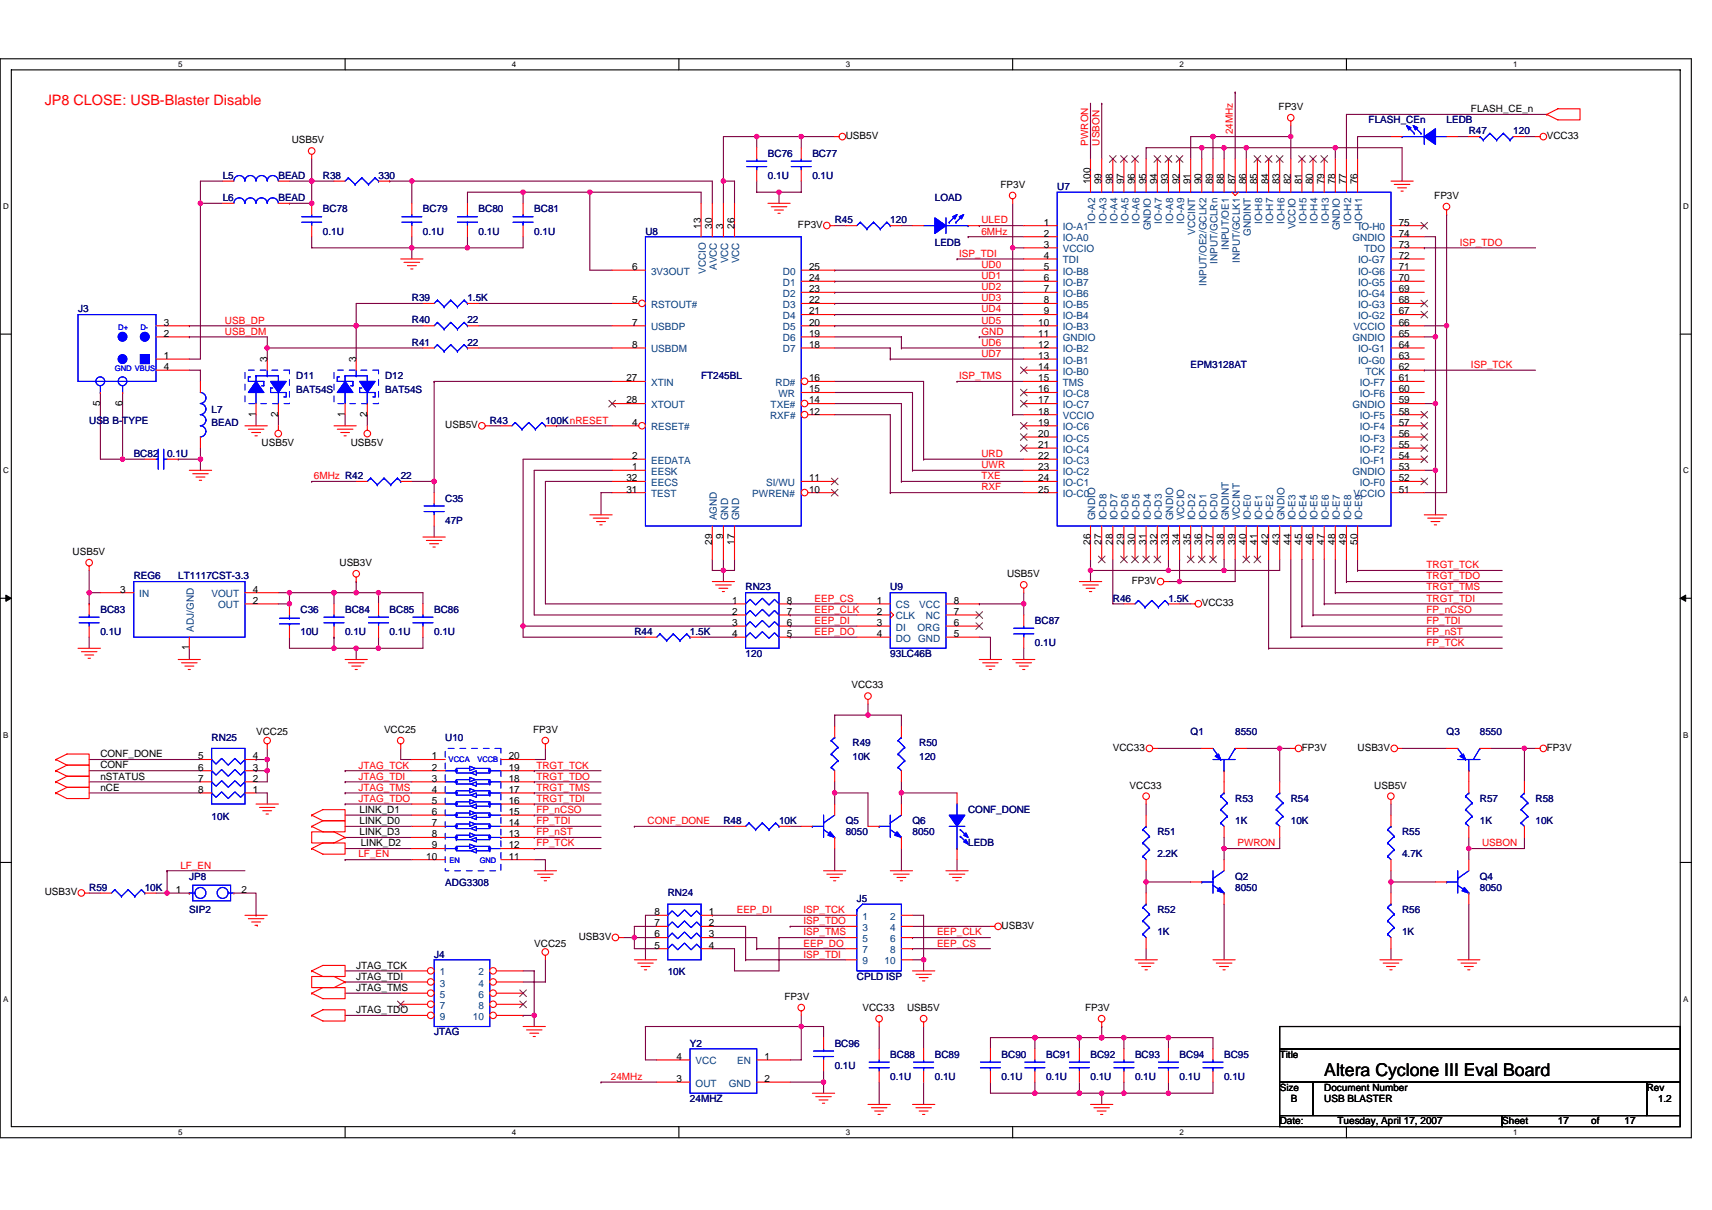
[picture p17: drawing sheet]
<svg xmlns="http://www.w3.org/2000/svg" width="297mm" height="210mm" viewBox="0 0 297 210" stroke-linecap="round" stroke-linejoin="round" font-family="sans-serif">
<defs><g id="words">
<text font-size="3.1" x="229.8" y="186.7">Altera Cyclone III Eval Board</text>
<text font-size="2.5" fill="#f00" x="7.8" y="18.2">JP8 CLOSE: USB-Blaster Disable</text>
<g font-size="1.7" fill="#f00">
<text x="213.9" y="23.3" transform="rotate(-90 213.9 23.3)">24MHz</text>
<text x="188.8" y="25.3" transform="rotate(-90 188.8 25.3)">PWRON</text>
<text x="190.8" y="25.3" transform="rotate(-90 190.8 25.3)">USBON</text>
<text x="170.3" y="40.7">6MHz</text>
<text x="170.3" y="38.8">ULED</text>
<text x="166.4" y="44.6">ISP_TDI</text>
<text x="170.3" y="46.5">UD0</text>
<text x="253.3" y="42.6">ISP_TDO</text>
<text x="170.3" y="52.3">UD3</text>
<text x="170.3" y="48.4">UD1</text>
<text x="170.3" y="50.4">UD2</text>
<text x="39" y="58.1">USB_DM</text>
<text x="39" y="56.2">USB_DP</text>
<text x="170.3" y="58.1">GND</text>
<text x="170.3" y="54.2">UD4</text>
<text x="170.3" y="56.2">UD5</text>
<text x="166.4" y="65.8">ISP_TMS</text>
<text x="170.3" y="60">UD6</text>
<text x="170.3" y="61.9">UD7</text>
<text x="255.2" y="63.9">ISP_TCK</text>
<text x="54.5" y="83.2">6MHz R42</text>
<text x="170.3" y="79.3">URD</text>
<text x="170.3" y="81.2">UWR</text>
<text x="170.3" y="83.2">TXE</text>
<text x="170.3" y="85.1">RXF</text>
<text x="247.5" y="98.6">TRGT_TCK</text>
<text x="247.5" y="100.5">TRGT_TDO</text>
<text x="141.3" y="106.3">EEP_CLK</text>
<text x="141.3" y="104.4">EEP_CS</text>
<text x="247.5" y="102.5">TRGT_TMS</text>
<text x="247.5" y="104.4">TRGT_TDI</text>
<text x="247.5" y="106.3">FP_nCSO</text>
<text x="141.3" y="108.3">EEP_DI</text>
<text x="141.3" y="110.2">EEP_DO</text>
<text x="247.5" y="108.3">FP_TDI</text>
<text x="247.5" y="112.1">FP_TCK</text>
<text x="247.5" y="110.2">FP_nST</text>
<text x="62.2" y="133.4">JTAG_TCK</text>
<text x="62.2" y="137.2">JTAG_TMS</text>
<text x="62.2" y="135.3">JTAG_TDI</text>
<text x="93.1" y="133.4">TRGT_TCK</text>
<text x="93.1" y="137.2">TRGT_TMS</text>
<text x="93.1" y="135.3">TRGT_TDO</text>
<text x="62.2" y="139.1">JTAG_TDO</text>
<text x="93.1" y="139.1">TRGT_TDI</text>
<text x="93.1" y="143">FP_TDI</text>
<text x="93.1" y="141.1">FP_nCSO</text>
<text x="112.4" y="143">CONF_DONE</text>
<text x="62.2" y="148.8">LF_EN</text>
<text x="93.1" y="144.9">FP_nST</text>
<text x="93.1" y="146.9">FP_TCK</text>
<text x="214.7" y="146.9">PWRON</text>
<text x="257.2" y="146.9">USBON</text>
<text x="31.3" y="150.7">LF_EN</text>
<text x="127.8" y="158.5">EEP_DI</text>
<text x="139.4" y="158.5">ISP_TCK</text>
<text x="139.4" y="160.4">ISP_TDO</text>
<text x="139.4" y="162.3">ISP_TMS</text>
<text x="139.4" y="166.2">ISP_TDI</text>
<text x="139.4" y="164.3">EEP_DO</text>
<text x="162.6" y="162.3">EEP_CLK</text>
<text x="162.6" y="164.3">EEP_CS</text>
<text x="106" y="187.4">24MHz</text>
</g>
<g font-size="1.7">
<text x="221.8" y="19.1">FP3V</text>
<text x="255.2" y="19.5">FLASH_CE_n</text>
<text x="50.6" y="24.9">USB5V</text>
<text x="146.7" y="24.1">USB5V</text>
<text x="268.4" y="24.1">VCC33</text>
<text x="173.6" y="32.6">FP3V</text>
<text x="189.2" y="32" transform="rotate(-90 189.2 32)">100</text>
<text x="191.1" y="32" transform="rotate(-90 191.1 32)">99</text>
<text x="193.1" y="32" transform="rotate(-90 193.1 32)">98</text>
<text x="195" y="32" transform="rotate(-90 195 32)">97</text>
<text x="196.9" y="32" transform="rotate(-90 196.9 32)">96</text>
<text x="198.8" y="32" transform="rotate(-90 198.8 32)">95</text>
<text x="200.8" y="32" transform="rotate(-90 200.8 32)">94</text>
<text x="202.7" y="32" transform="rotate(-90 202.7 32)">93</text>
<text x="204.6" y="32" transform="rotate(-90 204.6 32)">92</text>
<text x="206.6" y="32" transform="rotate(-90 206.6 32)">91</text>
<text x="208.5" y="32" transform="rotate(-90 208.5 32)">90</text>
<text x="210.4" y="32" transform="rotate(-90 210.4 32)">89</text>
<text x="212.4" y="32" transform="rotate(-90 212.4 32)">88</text>
<text x="214.3" y="32" transform="rotate(-90 214.3 32)">87</text>
<text x="216.2" y="32" transform="rotate(-90 216.2 32)">86</text>
<text x="218.1" y="32" transform="rotate(-90 218.1 32)">85</text>
<text x="220.1" y="32" transform="rotate(-90 220.1 32)">84</text>
<text x="222" y="32" transform="rotate(-90 222 32)">83</text>
<text x="223.9" y="32" transform="rotate(-90 223.9 32)">82</text>
<text x="225.9" y="32" transform="rotate(-90 225.9 32)">81</text>
<text x="227.8" y="32" transform="rotate(-90 227.8 32)">80</text>
<text x="229.7" y="32" transform="rotate(-90 229.7 32)">79</text>
<text x="231.7" y="32" transform="rotate(-90 231.7 32)">78</text>
<text x="233.6" y="32" transform="rotate(-90 233.6 32)">77</text>
<text x="235.5" y="32" transform="rotate(-90 235.5 32)">76</text>
<text x="248.9" y="34.5">FP3V</text>
<text x="121.6" y="39.7" transform="rotate(-90 121.6 39.7)">13</text>
<text x="123.6" y="39.7" transform="rotate(-90 123.6 39.7)">30</text>
<text x="125.5" y="39.7" transform="rotate(-90 125.5 39.7)">3</text>
<text x="127.4" y="39.7" transform="rotate(-90 127.4 39.7)">26</text>
<text x="138.4" y="39.5">FP3V</text>
<text x="181.1" y="41.1">2</text>
<text x="181.1" y="39.1">1</text>
<text x="242.7" y="39.1">75</text>
<text x="242.7" y="41.1">74</text>
<text x="109.7" y="46.9">6</text>
<text x="140.4" y="46.9">25</text>
<text x="181.1" y="43">3</text>
<text x="181.1" y="44.9">4</text>
<text x="181.1" y="46.9">5</text>
<text x="242.7" y="43">73</text>
<text x="242.7" y="44.9">72</text>
<text x="242.7" y="46.9">71</text>
<text x="109.7" y="52.6">5</text>
<text x="140.4" y="52.6">22</text>
<text x="140.4" y="50.7">23</text>
<text x="140.4" y="48.8">24</text>
<text x="181.1" y="52.6">8</text>
<text x="181.1" y="50.7">7</text>
<text x="181.1" y="48.8">6</text>
<text x="242.7" y="48.8">70</text>
<text x="242.7" y="52.6">68</text>
<text x="242.7" y="50.7">69</text>
<text x="28.4" y="56.5">3</text>
<text x="28.4" y="58.4">2</text>
<text x="109.7" y="56.5">7</text>
<text x="140.4" y="54.6">21</text>
<text x="140.4" y="58.4">19</text>
<text x="140.4" y="56.5">20</text>
<text x="180.1" y="58.4">11</text>
<text x="180.1" y="56.5">10</text>
<text x="181.1" y="54.6">9</text>
<text x="242.7" y="56.5">66</text>
<text x="242.7" y="54.6">67</text>
<text x="242.7" y="58.4">65</text>
<text x="28.4" y="64.2">4</text>
<text x="28.4" y="62.3">1</text>
<text x="46.4" y="62.9" transform="rotate(-90 46.4 62.9)">3</text>
<text x="61.8" y="62.9" transform="rotate(-90 61.8 62.9)">3</text>
<text x="109.7" y="60.4">8</text>
<text x="140.4" y="60.4">18</text>
<text x="180.1" y="64.2">14</text>
<text x="180.1" y="62.3">13</text>
<text x="180.1" y="60.4">12</text>
<text x="242.7" y="64.2">62</text>
<text x="242.7" y="62.3">63</text>
<text x="242.7" y="60.4">64</text>
<text x="17.4" y="70.4" transform="rotate(-90 17.4 70.4)">5</text>
<text x="21.2" y="70.4" transform="rotate(-90 21.2 70.4)">6</text>
<text x="108.7" y="66.2">27</text>
<text x="108.7" y="70">28</text>
<text x="140.4" y="70">14</text>
<text x="140.4" y="68.1">15</text>
<text x="140.4" y="66.2">16</text>
<text x="140.4" y="71.9">12</text>
<text x="180.1" y="66.2">15</text>
<text x="180.1" y="71.9">18</text>
<text x="180.1" y="70">17</text>
<text x="180.1" y="68.1">16</text>
<text x="242.7" y="71.9">58</text>
<text x="242.7" y="68.1">60</text>
<text x="242.7" y="66.2">61</text>
<text x="242.7" y="70">59</text>
<text x="44.4" y="72.3" transform="rotate(-90 44.4 72.3)">1</text>
<text x="45.4" y="77.4">USB5V</text>
<text x="48.3" y="72.3" transform="rotate(-90 48.3 72.3)">2</text>
<text x="59.9" y="72.3" transform="rotate(-90 59.9 72.3)">1</text>
<text x="60.9" y="77.4">USB5V</text>
<text x="63.7" y="72.3" transform="rotate(-90 63.7 72.3)">2</text>
<text x="77.3" y="74.3">USB5V</text>
<text x="109.7" y="73.9">4</text>
<text x="180.1" y="77.7">21</text>
<text x="180.1" y="75.8">20</text>
<text x="180.1" y="73.9">19</text>
<text x="242.7" y="77.7">55</text>
<text x="242.7" y="75.8">56</text>
<text x="242.7" y="73.9">57</text>
<text x="108.7" y="83.5">32</text>
<text x="109.7" y="79.7">2</text>
<text x="109.7" y="81.6">1</text>
<text x="140.4" y="83.5">11</text>
<text x="180.1" y="83.5">24</text>
<text x="180.1" y="81.6">23</text>
<text x="180.1" y="79.7">22</text>
<text x="242.7" y="83.5">52</text>
<text x="242.7" y="79.7">54</text>
<text x="242.7" y="81.6">53</text>
<text x="108.7" y="85.5">31</text>
<text x="140.4" y="85.5">10</text>
<text x="180.1" y="85.5">25</text>
<text x="242.7" y="85.5">51</text>
<text x="123.6" y="94.5" transform="rotate(-90 123.6 94.5)">29</text>
<text x="125.5" y="93.6" transform="rotate(-90 125.5 93.6)">9</text>
<text x="127.4" y="94.5" transform="rotate(-90 127.4 94.5)">17</text>
<text x="189.2" y="94.5" transform="rotate(-90 189.2 94.5)">26</text>
<text x="191.1" y="94.5" transform="rotate(-90 191.1 94.5)">27</text>
<text x="193.1" y="94.5" transform="rotate(-90 193.1 94.5)">28</text>
<text x="195" y="94.5" transform="rotate(-90 195 94.5)">29</text>
<text x="196.9" y="94.5" transform="rotate(-90 196.9 94.5)">30</text>
<text x="198.8" y="94.5" transform="rotate(-90 198.8 94.5)">31</text>
<text x="200.8" y="94.5" transform="rotate(-90 200.8 94.5)">32</text>
<text x="202.7" y="94.5" transform="rotate(-90 202.7 94.5)">33</text>
<text x="204.6" y="94.5" transform="rotate(-90 204.6 94.5)">34</text>
<text x="206.6" y="94.5" transform="rotate(-90 206.6 94.5)">35</text>
<text x="208.5" y="94.5" transform="rotate(-90 208.5 94.5)">36</text>
<text x="210.4" y="94.5" transform="rotate(-90 210.4 94.5)">37</text>
<text x="212.4" y="94.5" transform="rotate(-90 212.4 94.5)">38</text>
<text x="214.3" y="94.5" transform="rotate(-90 214.3 94.5)">39</text>
<text x="216.2" y="94.5" transform="rotate(-90 216.2 94.5)">40</text>
<text x="218.1" y="94.5" transform="rotate(-90 218.1 94.5)">41</text>
<text x="220.1" y="94.5" transform="rotate(-90 220.1 94.5)">42</text>
<text x="222" y="94.5" transform="rotate(-90 222 94.5)">43</text>
<text x="223.9" y="94.5" transform="rotate(-90 223.9 94.5)">44</text>
<text x="225.9" y="94.5" transform="rotate(-90 225.9 94.5)">45</text>
<text x="227.8" y="94.5" transform="rotate(-90 227.8 94.5)">46</text>
<text x="229.7" y="94.5" transform="rotate(-90 229.7 94.5)">47</text>
<text x="231.7" y="94.5" transform="rotate(-90 231.7 94.5)">48</text>
<text x="233.6" y="94.5" transform="rotate(-90 233.6 94.5)">49</text>
<text x="235.5" y="94.5" transform="rotate(-90 235.5 94.5)">50</text>
<text x="12.6" y="96.3">USB5V</text>
<text x="58.9" y="98.2">USB3V</text>
<text x="174.7" y="100.2">USB5V</text>
<text x="196.4" y="101.3">FP3V</text>
<text x="20.9" y="102.8">3</text>
<text x="43.9" y="104.8">2</text>
<text x="43.9" y="102.8">4</text>
<text x="127" y="104.8">1</text>
<text x="127" y="106.7">2</text>
<text x="136.5" y="106.7">7</text>
<text x="136.5" y="104.8">8</text>
<text x="152.1" y="104.8">1</text>
<text x="152.1" y="106.7">2</text>
<text x="165.5" y="106.7">7</text>
<text x="165.5" y="104.8">8</text>
<text x="208.5" y="105.2">VCC33</text>
<text x="32.8" y="112.9" transform="rotate(-90 32.8 112.9)">1</text>
<text x="127" y="108.6">3</text>
<text x="127" y="110.6">4</text>
<text x="136.5" y="110.6">5</text>
<text x="136.5" y="108.6">6</text>
<text x="152.1" y="108.6">3</text>
<text x="152.1" y="110.6">4</text>
<text x="165.5" y="108.6">6</text>
<text x="165.5" y="110.6">5</text>
<text x="147.7" y="119.5">VCC33</text>
<text x="17.4" y="131.4">CONF_DONE</text>
<text x="34.4" y="131.8">5</text>
<text x="43.9" y="131.8">4</text>
<text x="44.4" y="127.6">VCC25</text>
<text x="66.6" y="127.2">VCC25</text>
<text x="74.9" y="131.8">1</text>
<text x="88.3" y="131.8">20</text>
<text x="92.5" y="127.2">FP3V</text>
<text x="193.1" y="130.3">VCC33</text>
<text x="225.9" y="130.3">FP3V</text>
<text x="235.5" y="130.3">USB3V</text>
<text x="268.4" y="130.3">FP3V</text>
<text x="17.4" y="137.2">nCE</text>
<text x="17.4" y="135.3">nSTATUS</text>
<text x="17.4" y="133.3">CONF</text>
<text x="34.4" y="133.7">6</text>
<text x="34.4" y="135.7">7</text>
<text x="34.4" y="137.6">8</text>
<text x="43.9" y="137.6">1</text>
<text x="43.9" y="135.7">2</text>
<text x="43.9" y="133.7">3</text>
<text x="74.9" y="137.6">4</text>
<text x="74.9" y="133.7">2</text>
<text x="74.9" y="135.7">3</text>
<text x="88.3" y="133.7">19</text>
<text x="88.3" y="135.7">18</text>
<text x="88.3" y="137.6">17</text>
<text x="196" y="136.8">VCC33</text>
<text x="238.4" y="136.8">USB5V</text>
<text x="62.4" y="141.1">LINK_D1</text>
<text x="62.4" y="143">LINK_D0</text>
<text x="74.9" y="139.5">5</text>
<text x="74.9" y="141.4">6</text>
<text x="74.9" y="143.4">7</text>
<text x="88.3" y="139.5">16</text>
<text x="88.3" y="141.4">15</text>
<text x="88.3" y="143.4">14</text>
<text x="62.4" y="144.9">LINK_D3</text>
<text x="62.6" y="146.9">LINK_D2</text>
<text x="74" y="149.2">10</text>
<text x="74.9" y="147.2">9</text>
<text x="74.9" y="145.3">8</text>
<text x="88.3" y="149.2">11</text>
<text x="88.3" y="145.3">13</text>
<text x="88.3" y="147.2">12</text>
<text x="7.8" y="155.4">USB3V</text>
<text x="30.5" y="155">1</text>
<text x="41.9" y="155">2</text>
<text x="113.5" y="160.7">7</text>
<text x="113.5" y="158.8">8</text>
<text x="123" y="158.8">1</text>
<text x="123" y="160.7">2</text>
<text x="173.8" y="161.2">USB3V</text>
<text x="92.7" y="164.3">VCC25</text>
<text x="100.4" y="163.1">USB3V</text>
<text x="113.5" y="164.6">5</text>
<text x="113.5" y="162.7">6</text>
<text x="123" y="162.7">3</text>
<text x="123" y="164.6">4</text>
<text x="61.8" y="170">JTAG_TDI</text>
<text x="61.8" y="172">JTAG_TMS</text>
<text x="61.8" y="168.1">JTAG_TCK</text>
<text x="136.1" y="173.5">FP3V</text>
<text x="61.8" y="175.8">JTAG_TDO</text>
<text x="149.6" y="175.5">VCC33</text>
<text x="157.4" y="175.5">USB5V</text>
<text x="188.3" y="175.5">FP3V</text>
<text x="117.4" y="183.9">4</text>
<text x="132.6" y="183.9">1</text>
<text x="222" y="183.6">Title</text>
<text x="117.4" y="187.8">3</text>
<text x="132.6" y="187.8">2</text>
<text x="222" y="189.3">Size</text>
<text x="224" y="191.3">B</text>
<text x="229.8" y="189.3">Document Number</text>
<text x="229.8" y="191.3">USB BLASTER</text>
<text x="285.7" y="189.3">Rev</text>
<text x="287.7" y="191.3">1.2</text>
<text x="222" y="195.1">Date:</text>
<text x="232.1" y="195.1">Tuesday, April 17, 2007</text>
<text x="260.6" y="195.1">Sheet</text>
<text x="270.3" y="195.1">17</text>
<text x="276.1" y="195.1">of</text>
<text x="281.9" y="195.1">17</text>
</g>
<g font-size="1.7" fill="#000080">
<text x="237.5" y="21.4">FLASH_CEn</text>
<text x="251" y="21.4">LEDB</text>
<text x="254.8" y="23.3">R47</text>
<text x="262.6" y="23.3">120</text>
<text x="133.2" y="27.2">BC76</text>
<text x="140.9" y="27.2">BC77</text>
<text x="38.6" y="31.1">L5</text>
<text x="38.6" y="34.9">L6</text>
<text x="48.3" y="31.1">BEAD</text>
<text x="48.3" y="34.9">BEAD</text>
<text x="56" y="31.1">R38</text>
<text x="65.7" y="31.1">330</text>
<text x="133.2" y="31.1">0.1U</text>
<text x="140.9" y="31.1">0.1U</text>
<text x="162.2" y="34.9">LOAD</text>
<text x="183.4" y="33">U7</text>
<text x="56" y="36.8">BC78</text>
<text x="56" y="40.7">0.1U</text>
<text x="73.4" y="36.8">BC79</text>
<text x="73.4" y="40.7">0.1U</text>
<text x="83" y="36.8">BC80</text>
<text x="83" y="40.7">0.1U</text>
<text x="92.7" y="36.8">BC81</text>
<text x="92.7" y="40.7">0.1U</text>
<text x="112" y="40.7">U8</text>
<text x="144.8" y="38.8">R45</text>
<text x="154.5" y="38.8">120</text>
<text x="162.2" y="42.6">LEDB</text>
<text x="71.5" y="52.3">R39</text>
<text x="81.1" y="52.3">1.5K</text>
<text x="13.5" y="54.2">J3</text>
<text x="71.5" y="56.1">R40</text>
<text x="81.1" y="56.1">22</text>
<text x="51.4" y="65.8">D11</text>
<text x="66.8" y="65.8">D12</text>
<text x="71.5" y="60">R41</text>
<text x="81.1" y="60">22</text>
<text x="121.6" y="65.8">FT245BL</text>
<text x="206.6" y="63.9">EPM3128AT</text>
<text x="36.7" y="71.6">L7</text>
<text x="51.4" y="68.1">BAT54S</text>
<text x="66.8" y="68.1">BAT54S</text>
<text x="15.5" y="73.5">USB B-TYPE</text>
<text x="36.7" y="73.9">BEAD</text>
<text x="85" y="73.5">R43</text>
<text x="94.6" y="73.5">100KnRESET</text>
<text x="23.2" y="79.3">BC82</text>
<text x="29" y="79.3">0.1U</text>
<text x="69.5" y="83.2">22</text>
<text x="77.3" y="87">C35</text>
<text x="77.3" y="90.9">47P</text>
<text x="23.2" y="100.5">REG6</text>
<text x="30.9" y="100.5">LT1117CST-3.3</text>
<text x="17.4" y="106.3">BC83</text>
<text x="52.2" y="106.3">C36</text>
<text x="59.9" y="106.3">BC84</text>
<text x="67.6" y="106.3">BC85</text>
<text x="75.3" y="106.3">BC86</text>
<text x="129.4" y="102.5">RN23</text>
<text x="154.5" y="102.5">U9</text>
<text x="193.1" y="104.4">R46</text>
<text x="202.7" y="104.4">1.5K</text>
<text x="17.4" y="110.2">0.1U</text>
<text x="52.2" y="110.2">10U</text>
<text x="59.9" y="110.2">0.1U</text>
<text x="67.6" y="110.2">0.1U</text>
<text x="75.3" y="110.2">0.1U</text>
<text x="110.1" y="110.2">R44</text>
<text x="119.7" y="110.2">1.5K</text>
<text x="179.6" y="108.3">BC87</text>
<text x="179.6" y="112.1">0.1U</text>
<text x="129.4" y="114">120</text>
<text x="154.5" y="114">93LC46B</text>
<text x="36.7" y="128.5">RN25</text>
<text x="77.3" y="128.5">U10</text>
<text x="147.9" y="129.5">R49</text>
<text x="147.9" y="131.8">10K</text>
<text x="159.5" y="129.5">R50</text>
<text x="159.5" y="131.8">120</text>
<text x="206.6" y="127.6">Q1</text>
<text x="214.3" y="127.6">8550</text>
<text x="251" y="127.6">Q3</text>
<text x="256.8" y="127.6">8550</text>
<text x="36.7" y="142.2">10K</text>
<text x="125.5" y="143">R48</text>
<text x="135.2" y="143">10K</text>
<text x="146.7" y="143">Q5</text>
<text x="158.3" y="143">Q6</text>
<text x="168" y="141.1">CONF_DONE</text>
<text x="214.3" y="139.1">R53</text>
<text x="214.3" y="143">1K</text>
<text x="224" y="139.1">R54</text>
<text x="224" y="143">10K</text>
<text x="256.8" y="139.1">R57</text>
<text x="256.8" y="143">1K</text>
<text x="266.4" y="139.1">R58</text>
<text x="266.4" y="143">10K</text>
<text x="146.7" y="144.9">8050</text>
<text x="158.3" y="144.9">8050</text>
<text x="168" y="146.9">LEDB</text>
<text x="200.8" y="144.9">R51</text>
<text x="200.8" y="148.8">2.2K</text>
<text x="243.3" y="144.9">R55</text>
<text x="243.3" y="148.8">4.7K</text>
<text x="15.5" y="154.6">R59</text>
<text x="25.1" y="154.6">10K</text>
<text x="32.8" y="152.7">JP8</text>
<text x="77.3" y="153.8">ADG3308</text>
<text x="115.9" y="155.6">RN24</text>
<text x="214.3" y="152.7">Q2</text>
<text x="214.3" y="154.6">8050</text>
<text x="256.8" y="152.7">Q4</text>
<text x="256.8" y="154.6">8050</text>
<text x="32.8" y="158.5">SIP2</text>
<text x="148.7" y="156.5">J5</text>
<text x="200.8" y="158.5">R52</text>
<text x="243.3" y="158.5">R56</text>
<text x="75.3" y="166.2">J4</text>
<text x="200.8" y="162.3">1K</text>
<text x="243.3" y="162.3">1K</text>
<text x="115.9" y="169.3">10K</text>
<text x="148.7" y="170">CPLD ISP</text>
<text x="75.3" y="179.7">JTAG</text>
<text x="119.7" y="181.6">Y2</text>
<text x="144.8" y="181.6">BC96</text>
<text x="144.8" y="185.5">0.1U</text>
<text x="154.5" y="183.6">BC88</text>
<text x="162.2" y="183.6">BC89</text>
<text x="173.8" y="183.6">BC90</text>
<text x="181.5" y="183.6">BC91</text>
<text x="189.2" y="183.6">BC92</text>
<text x="196.9" y="183.6">BC93</text>
<text x="204.7" y="183.6">BC94</text>
<text x="212.4" y="183.6">BC95</text>
<text x="119.7" y="191.3">24MHZ</text>
<text x="154.5" y="187.4">0.1U</text>
<text x="162.2" y="187.4">0.1U</text>
<text x="173.8" y="187.4">0.1U</text>
<text x="181.5" y="187.4">0.1U</text>
<text x="189.2" y="187.4">0.1U</text>
<text x="196.9" y="187.4">0.1U</text>
<text x="204.7" y="187.4">0.1U</text>
<text x="212.4" y="187.4">0.1U</text>
</g>
<g font-size="1.7" fill="#004080">
<text x="184.4" y="41.9">IO-A0</text>
<text x="184.4" y="39.9">IO-A1</text>
<text x="190" y="38.8" transform="rotate(-90 190 38.8)">IO-A2</text>
<text x="192" y="38.8" transform="rotate(-90 192 38.8)">IO-A3</text>
<text x="193.9" y="38.8" transform="rotate(-90 193.9 38.8)">IO-A4</text>
<text x="195.8" y="38.8" transform="rotate(-90 195.8 38.8)">IO-A5</text>
<text x="197.7" y="38.8" transform="rotate(-90 197.7 38.8)">IO-A6</text>
<text x="199.7" y="40" transform="rotate(-90 199.7 40)">GNDIO</text>
<text x="201.6" y="38.8" transform="rotate(-90 201.6 38.8)">IO-A7</text>
<text x="203.5" y="38.8" transform="rotate(-90 203.5 38.8)">IO-A8</text>
<text x="205.5" y="38.8" transform="rotate(-90 205.5 38.8)">IO-A9</text>
<text x="207.4" y="40.8" transform="rotate(-90 207.4 40.8)">VCCINT</text>
<text x="217" y="41" transform="rotate(-90 217 41)">GNDINT</text>
<text x="219" y="38.9" transform="rotate(-90 219 38.9)">IO-H8</text>
<text x="220.9" y="38.9" transform="rotate(-90 220.9 38.9)">IO-H7</text>
<text x="222.8" y="38.9" transform="rotate(-90 222.8 38.9)">IO-H6</text>
<text x="224.8" y="39.8" transform="rotate(-90 224.8 39.8)">VCCIO</text>
<text x="226.7" y="38.9" transform="rotate(-90 226.7 38.9)">IO-H5</text>
<text x="228.6" y="38.9" transform="rotate(-90 228.6 38.9)">IO-H4</text>
<text x="230.6" y="38.9" transform="rotate(-90 230.6 38.9)">IO-H3</text>
<text x="232.5" y="40" transform="rotate(-90 232.5 40)">GNDIO</text>
<text x="234.4" y="38.9" transform="rotate(-90 234.4 38.9)">IO-H2</text>
<text x="234.7" y="41.9">GNDIO</text>
<text x="235.7" y="39.9">IO-H0</text>
<text x="236.3" y="38.9" transform="rotate(-90 236.3 38.9)">IO-H1</text>
<text x="113" y="47.7">3V3OUT</text>
<text x="122.4" y="47.5" transform="rotate(-90 122.4 47.5)">VCCIO</text>
<text x="124.4" y="46.8" transform="rotate(-90 124.4 46.8)">AVCC</text>
<text x="126.3" y="45.7" transform="rotate(-90 126.3 45.7)">VCC</text>
<text x="128.2" y="45.7" transform="rotate(-90 128.2 45.7)">VCC</text>
<text x="135.8" y="47.7">D0</text>
<text x="184.4" y="43.8">VCCIO</text>
<text x="184.4" y="45.7">TDI</text>
<text x="184.4" y="47.7">IO-B8</text>
<text x="211.3" y="45.7" transform="rotate(-90 211.3 45.7)">INPUT/GCLRn</text>
<text x="213.2" y="43.4" transform="rotate(-90 213.2 43.4)">INPUT/OE1</text>
<text x="215.1" y="45.6" transform="rotate(-90 215.1 45.6)">INPUT/GCLK1</text>
<text x="235.6" y="45.7">IO-G7</text>
<text x="235.6" y="47.7">IO-G6</text>
<text x="236.7" y="43.8">TDO</text>
<text x="113" y="53.4">RSTOUT#</text>
<text x="135.8" y="53.4">D3</text>
<text x="135.8" y="51.5">D2</text>
<text x="135.8" y="49.6">D1</text>
<text x="184.4" y="53.4">IO-B5</text>
<text x="184.4" y="51.5">IO-B6</text>
<text x="184.4" y="49.6">IO-B7</text>
<text x="209.3" y="49.6" transform="rotate(-90 209.3 49.6)">INPUT/OE2/GCLK2</text>
<text x="235.6" y="49.6">IO-G5</text>
<text x="235.6" y="53.4">IO-G3</text>
<text x="235.6" y="51.5">IO-G4</text>
<text x="113" y="57.3">USBDP</text>
<text x="135.8" y="55.4">D4</text>
<text x="135.8" y="59.2">D6</text>
<text x="135.8" y="57.3">D5</text>
<text x="184.4" y="59.2">GNDIO</text>
<text x="184.4" y="57.3">IO-B3</text>
<text x="184.4" y="55.4">IO-B4</text>
<text x="234.7" y="59.2">GNDIO</text>
<text x="234.9" y="57.3">VCCIO</text>
<text x="235.6" y="55.4">IO-G2</text>
<text x="113" y="61.2">USBDM</text>
<text x="135.8" y="61.2">D7</text>
<text x="184.4" y="65">IO-B0</text>
<text x="184.4" y="63.1">IO-B1</text>
<text x="184.4" y="61.2">IO-B2</text>
<text x="235.6" y="63.1">IO-G0</text>
<text x="235.6" y="61.2">IO-G1</text>
<text x="236.9" y="65">TCK</text>
<text x="113" y="67">XTIN</text>
<text x="113" y="70.8">XTOUT</text>
<text x="133.7" y="70.8">TXE#</text>
<text x="134.6" y="67">RD#</text>
<text x="135.1" y="68.9">WR</text>
<text x="184.4" y="67">TMS</text>
<text x="184.4" y="70.8">IO-C7</text>
<text x="184.4" y="68.9">IO-C8</text>
<text x="234.7" y="70.8">GNDIO</text>
<text x="235.9" y="68.9">IO-F6</text>
<text x="235.9" y="67">IO-F7</text>
<text x="113" y="74.7">RESET#</text>
<text x="133.6" y="72.7">RXF#</text>
<text x="184.4" y="76.6">IO-C5</text>
<text x="184.4" y="74.7">IO-C6</text>
<text x="184.4" y="72.7">VCCIO</text>
<text x="235.9" y="76.6">IO-F3</text>
<text x="235.9" y="74.7">IO-F4</text>
<text x="235.9" y="72.7">IO-F5</text>
<text x="113" y="80.5">EEDATA</text>
<text x="113" y="82.4">EESK</text>
<text x="184.4" y="82.4">IO-C2</text>
<text x="184.4" y="80.5">IO-C3</text>
<text x="184.4" y="78.5">IO-C4</text>
<text x="234.7" y="82.4">GNDIO</text>
<text x="235.9" y="78.5">IO-F2</text>
<text x="235.9" y="80.5">IO-F1</text>
<text x="113" y="86.3">TEST</text>
<text x="113" y="84.3">EECS</text>
<text x="130.5" y="86.3">PWREN#</text>
<text x="132.9" y="84.3">SI/WU</text>
<text x="184.4" y="86.3">IO-C0</text>
<text x="184.4" y="84.3">IO-C1</text>
<text x="234.9" y="86.3">VCCIO</text>
<text x="235.9" y="84.3">IO-F0</text>
<text x="124.4" y="90.3" transform="rotate(-90 124.4 90.3)">AGND</text>
<text x="126.3" y="90.3" transform="rotate(-90 126.3 90.3)">GND</text>
<text x="128.2" y="90.3" transform="rotate(-90 128.2 90.3)">GND</text>
<text x="190" y="90.3" transform="rotate(-90 190 90.3)">GNDIO</text>
<text x="192" y="90.3" transform="rotate(-90 192 90.3)">IO-D8</text>
<text x="193.9" y="90.3" transform="rotate(-90 193.9 90.3)">IO-D7</text>
<text x="195.8" y="90.3" transform="rotate(-90 195.8 90.3)">IO-D6</text>
<text x="197.7" y="90.3" transform="rotate(-90 197.7 90.3)">IO-D5</text>
<text x="199.7" y="90.3" transform="rotate(-90 199.7 90.3)">IO-D4</text>
<text x="201.6" y="90.3" transform="rotate(-90 201.6 90.3)">IO-D3</text>
<text x="203.5" y="90.3" transform="rotate(-90 203.5 90.3)">GNDIO</text>
<text x="205.5" y="90.3" transform="rotate(-90 205.5 90.3)">VCCIO</text>
<text x="207.4" y="90.3" transform="rotate(-90 207.4 90.3)">IO-D2</text>
<text x="209.3" y="90.3" transform="rotate(-90 209.3 90.3)">IO-D1</text>
<text x="211.3" y="90.3" transform="rotate(-90 211.3 90.3)">IO-D0</text>
<text x="213.2" y="90.3" transform="rotate(-90 213.2 90.3)">GNDINT</text>
<text x="215.1" y="90.3" transform="rotate(-90 215.1 90.3)">VCCINT</text>
<text x="217" y="90.3" transform="rotate(-90 217 90.3)">IO-E0</text>
<text x="219" y="90.3" transform="rotate(-90 219 90.3)">IO-E1</text>
<text x="220.9" y="90.3" transform="rotate(-90 220.9 90.3)">IO-E2</text>
<text x="222.8" y="90.3" transform="rotate(-90 222.8 90.3)">GNDIO</text>
<text x="224.8" y="90.3" transform="rotate(-90 224.8 90.3)">IO-E3</text>
<text x="226.7" y="90.3" transform="rotate(-90 226.7 90.3)">IO-E4</text>
<text x="228.6" y="90.3" transform="rotate(-90 228.6 90.3)">IO-E5</text>
<text x="230.6" y="90.3" transform="rotate(-90 230.6 90.3)">IO-E6</text>
<text x="232.5" y="90.3" transform="rotate(-90 232.5 90.3)">IO-E7</text>
<text x="234.4" y="90.3" transform="rotate(-90 234.4 90.3)">IO-E8</text>
<text x="236.3" y="90.3" transform="rotate(-90 236.3 90.3)">IO-E9</text>
<text x="24.2" y="103.6">IN</text>
<text x="36.7" y="103.6">VOUT</text>
<text x="37.9" y="105.6">OUT</text>
<text x="155.4" y="105.6">CS</text>
<text x="155.4" y="107.5">CLK</text>
<text x="159.5" y="105.6">VCC</text>
<text x="160.7" y="107.5">NC</text>
<text x="33.7" y="109.6" transform="rotate(-90 33.7 109.6)">ADJ/GND</text>
<text x="155.4" y="109.4">DI</text>
<text x="155.4" y="111.4">DO</text>
<text x="159.2" y="109.4">ORG</text>
<text x="159.3" y="111.4">GND</text>
<text x="149.6" y="159.6">1</text>
<text x="149.6" y="161.5">3</text>
<text x="154.4" y="159.6">2</text>
<text x="154.4" y="161.5">4</text>
<text x="149.6" y="163.5">5</text>
<text x="149.6" y="165.4">7</text>
<text x="149.6" y="167.3">9</text>
<text x="153.5" y="167.3">10</text>
<text x="154.4" y="163.5">6</text>
<text x="154.4" y="165.4">8</text>
<text x="76.3" y="169.3">1</text>
<text x="76.3" y="171.2">3</text>
<text x="76.3" y="173.1">5</text>
<text x="83" y="169.3">2</text>
<text x="83" y="171.2">4</text>
<text x="83" y="173.1">6</text>
<text x="76.3" y="175.1">7</text>
<text x="76.3" y="177">9</text>
<text x="82.1" y="177">10</text>
<text x="83" y="175.1">8</text>
<text x="120.7" y="184.7">VCC</text>
<text x="127.9" y="184.7">EN</text>
<text x="120.7" y="188.6">OUT</text>
<text x="126.5" y="188.6">GND</text>
</g>
<g font-size="1.4">
<text x="30.9" y="11.7">5</text>
<text x="88.8" y="11.7">4</text>
<text x="146.7" y="11.7">3</text>
<text x="204.7" y="11.7">2</text>
<text x="262.6" y="11.7">1</text>
<text x=".5" y="36.3">D</text>
<text x="292" y="36.3">D</text>
<text x=".5" y="82.1">C</text>
<text x="292" y="82.1">C</text>
<text x=".5" y="128">B</text>
<text x="292" y="128">B</text>
<text x=".5" y="173.8">A</text>
<text x="292" y="173.8">A</text>
<text x="30.9" y="197">5</text>
<text x="88.8" y="197">4</text>
<text x="146.7" y="197">3</text>
<text x="204.7" y="197">2</text>
<text x="262.6" y="197">1</text>
</g>
<g font-size="1.3" fill="#00f">
<text x="20.5" y="57.3">D+</text>
<text x="24.4" y="57.3">D-</text>
<text x="19.9" y="64.3">GND VBUS</text>
<text x="77.8" y="132.2">VCCA</text>
<text x="82.8" y="132.2">VCCB</text>
<text x="78" y="149.8">EN</text>
<text x="83.2" y="149.8">GND</text>
</g>
</g></defs>
<path d="M0 10.2h293.5v187.2h-293.5zM2 12.1h289.5v183.4h-289.5z" fill="none" stroke="#000" stroke-width=".19"/>
<g fill="#fff">
<path d="M30.9 10.4h.8v1.6h-.8z"/>
<path d="M30.9 195.7h.8v1.6h-.8z"/>
</g>
<path d="M59.9 10.2v1.9M59.9 195.5v1.9" fill="none" stroke="#000" stroke-width=".19"/>
<g fill="#fff">
<path d="M88.8 10.4h.8v1.6h-.8z"/>
<path d="M88.8 195.7h.8v1.6h-.8z"/>
</g>
<path d="M117.8 10.2v1.9M117.8 195.5v1.9" fill="none" stroke="#000" stroke-width=".19"/>
<g fill="#fff">
<path d="M146.7 10.4h.8v1.6h-.8z"/>
<path d="M146.7 195.7h.8v1.6h-.8z"/>
</g>
<path d="M175.7 10.2v1.9M175.7 195.5v1.9" fill="none" stroke="#000" stroke-width=".19"/>
<g fill="#fff">
<path d="M204.7 10.4h.7v1.6h-.7z"/>
<path d="M204.7 195.7h.7v1.6h-.7z"/>
</g>
<path d="M233.6 10.2v1.9M233.6 195.5v1.9" fill="none" stroke="#000" stroke-width=".19"/>
<g fill="#fff">
<path d="M262.6 10.4h.7v1.6h-.7z"/>
<path d="M262.6 195.7h.7v1.6h-.7z"/>
<path d="M.5 35.1h1v1.5h-1z"/>
<path d="M292 35.1h1v1.5h-1z"/>
<path d="M.5 80.9h1v1.5h-1z"/>
<path d="M292 80.9h1v1.5h-1z"/>
</g>
<path d="M0 58h2M291.5 58h2" fill="none" stroke="#000" stroke-width=".19"/>
<g fill="#fff">
<path d="M.5 126.7h.9v1.6h-.9z"/>
<path d="M292 126.7h.9v1.6h-.9z"/>
</g>
<path d="M0 103.8h2M291.5 103.8h2" fill="none" stroke="#000" stroke-width=".19"/>
<path d="M1 103.3l1 .5-1 .6zM291.5 103.8l1-.5v1.1z" fill="#000" stroke="#000" stroke-width=".17"/>
<g fill="#fff">
<path d="M.5 172.6h.9v1.5h-.9z"/>
<path d="M292 172.6h.9v1.5h-.9z"/>
</g>
<path d="M0 149.7h2M291.5 149.7h2M222 178.1h69.5v3.9h-69.5zM222 182h69.5v5.8h-69.5zM222 187.8h5.8v5.8h-5.8zM222 193.6h38.6v1.9h-38.6zM227.8 187.8h57.9v5.8h-57.9zM260.6 193.6h30.9v1.9h-30.9zM285.7 187.8h5.8v5.8h-5.8z" fill="none" stroke="#000" stroke-width=".19"/>
<g fill="none" stroke="#800040" stroke-width=".19">
<path d="M189.2 17.9h.1M189.2 17.9v9.7M191.2 17.9h.1M191.2 17.9v9.7M214.3 16h.1M214.3 16v11.6M268.4 19.9h-34.8v7.7M34.8 35.3h.1M34.8 35.3v27h-2M34.8 35.3h3.8M38.6 31.4h-3.8v3.9M50.2 31.4h3.9"/>
<path d="M50.2 35.3h.1M54.1 31.4h.1M54.1 27.6v3.8M54.1 31.4h3.9M54.1 31.4v3.9h-3.9M67.6 31.4h.1M67.6 31.4h3.9M71.5 31.4v3.9M71.5 31.4h52.1v3.9M90.8 33.4h-9.7v1.9M90.8 33.4h.1M90.8 33.4h11.5"/>
<path d="M90.8 33.4v1.9M102.3 33.4v13.5h3.9M102.3 33.4h.1M102.3 33.4h19.3v1.9M125.5 31.4h.1M125.5 31.4h1.9v3.9M125.5 31.4v3.9M131.3 23.7h.1M131.3 25.6v-1.9h-5.8v7.7M131.3 31.4v2h3.9M131.3 23.7h13.5M135.2 33.4h.1"/>
<path d="M135.2 33.4v1.9M139 23.7v1.9M139 23.7h.1M139 31.4v2h-3.8M144.8 39.2h1.9M156.4 39.2h1.9M169.9 39.2h.1M169.9 39.2h7.7M175.7 35.3v7.7M208.5 25.6h.1M208.5 25.6v2M208.5 25.6h-9.6v2"/>
<path d="M208.5 25.6h34.8v5.8M210.5 23.7h.1M210.5 23.7h-3.9v3.9M210.5 23.7h13.5M210.5 23.7v3.9M212.4 25.6h.1M212.4 25.6v2M216.2 25.6v2M216.2 25.6h.1M224 23.7v3.9M224 21.8v1.9M231.7 25.6h.1"/>
<path d="M231.7 25.6v2M241.3 23.7h-5.8v3.9M251 37.2h.1M251 37.2v19.3M252.9 23.7h1.9M264.5 23.7h1.9M32.8 58.5h.1M32.8 56.5h.1M32.8 58.5h13.6v1.9M32.8 56.5h40.6M54.1 41.1v1.9h17.4M61.8 56.5h.1"/>
<path d="M61.8 56.5v5.8M71.5 41.1v1.9M71.5 43v1.9M71.5 43h.1M73.4 52.7h-11.6v3.8M81.1 41.1v1.9M81.1 43h.1M83 52.7h23.2M83 56.5h23.2M90.8 41.1v1.9h-19.3M144.8 52.7h.1M144.8 46.9h.1"/>
<path d="M144.8 48.8h.1M144.8 50.7h.1M144.8 54.6h.1M144.8 56.5h.1M144.8 58.5h11.6v1.9M144.8 56.5h32.8M144.8 52.7h32.8M144.8 46.9h32.8M144.8 48.8h32.8M144.8 50.7h32.8M144.8 54.6h32.8M166 44.9h.1"/>
<path d="M166 44.9h11.6M168 41.1h.1M168 41.1h9.6M169.9 58.5h.1M169.9 58.5h7.7M175.7 43h1.9M175.7 43v29M247.1 43h.1M247.1 56.5h3.9M247.1 58.5h2M247.1 41.1h2v17.4M247.1 43h19.3"/>
<path d="M249.1 58.5h.1M249.1 58.5v30.8M251 56.5v29h-3.9M17.4 68.1v11.6h3.9M21.3 79.7h3.8M21.3 68.1h.1M21.3 68.1v11.6M30.9 79.7h.1M30.9 79.7h3.9M32.8 64.2h2v2M34.8 79.7v1.9M34.8 77.8v1.9"/>
<path d="M44.4 72v1.9M46.4 60.4v1.9M46.4 60.4h.1M46.4 60.4h27M48.3 72v1.9M59.9 72v1.9M63.7 72v1.9M75.3 66.2h30.9M75.3 66.2h.1M75.3 66.2v17.3M83 60.4h23.2M85 73.9h1.9"/>
<path d="M96.6 73.9h.1M96.6 73.9h9.6M106.2 79.7h-15.4v28.9h36.6M144.8 60.4h9.7v1.9M144.8 66.2h15.4v13.5M144.8 68.1h13.5v13.5M144.8 70h11.6v13.5M144.8 72h9.7v13.5M154.5 62.3h.1M154.5 62.3h23.1M156.4 60.4h.1M156.4 60.4h21.2"/>
<path d="M160.2 79.7h.1M160.2 79.7h17.4M166 66.2h.1M166 66.2h11.6M175.7 72h1.9M175.7 72h.1M247.1 70h2M247.1 64.2h.1M247.1 64.2h19.3M249.1 70h.1M15.5 99v3.8h1.9M54.1 83.5h.1"/>
<path d="M54.1 83.5h7.7M71.5 83.5h3.8M75.3 91.3v1.9M75.3 83.5v2M106.2 83.5h-11.6v21.3h32.8M106.2 81.6h-13.5v25.1h34.7M106.2 85.5h-1.9v3.8M123.6 97.1v1.9h1.9M125.5 99h.1M125.5 97.1v1.9M125.5 99v1.9M127.4 97.1v1.9h-1.9"/>
<path d="M154.5 85.5h.1M154.5 85.5h23.1M156.4 83.5h.1M156.4 83.5h21.2M158.3 81.6h.1M158.3 81.6h19.3M189.2 97.1v1.9M189.2 99h.1M189.2 99v1.9M193.1 97.1v7.7h1.9M202.7 97.1v1.9M202.7 99h.1"/>
<path d="M204.7 97.1h.1M204.7 97.1v3.8M212.4 97.1v1.9M212.4 99h.1M214.3 97.1v3.8h-9.6M220.1 97.1v15.4M222 97.1v1.9h-32.8M224 97.1v13.5M225.9 97.1v11.5M227.8 97.1v9.6M229.8 97.1v7.7M231.7 97.1v5.7"/>
<path d="M233.6 97.1v3.8M235.5 99h.1M235.5 97.1v1.9M235.5 99h25.1M247.1 81.6h2M249.1 81.6h.1M15.5 110.6v1.9M15.5 104.8h.1M15.5 102.8v2M32.8 112.5v1.9M48.3 102.8h1.9M50.2 102.8h.1"/>
<path d="M50.2 110.6v1.9h7.8M50.2 102.8h7.8M50.2 102.8v2h-1.9M58 110.6h.1M58 102.8h.1M58 112.5h3.8M58 102.8h7.7M58 102.8v2M58 110.6v1.9M61.8 100.9h.1M61.8 112.5v1.9M61.8 112.5h.1"/>
<path d="M61.8 100.9v1.9M61.8 112.5h3.9M65.7 110.6h.1M65.7 102.8v2M65.7 102.8h7.7v2M65.7 102.8h.1M65.7 110.6v1.9M73.4 110.6v1.9h-7.7M90.8 108.6v2h21.2M90.8 108.6h.1M121.6 110.6h5.8M137.1 106.7h.1"/>
<path d="M137.1 108.6h.1M137.1 104.8h.1M137.1 110.6h.1M137.1 104.8h11.6M137.1 106.7h11.6M137.1 108.6h11.6M137.1 110.6h11.6M169.9 104.8h.1M169.9 110.6h1.9v3.8M169.9 104.8h7.7M177.6 104.8v1.9M177.6 112.5v1.9"/>
<path d="M177.6 102.8v2M202.7 100.9h2M204.7 104.8h1.9M220.1 112.5h.1M220.1 112.5h40.5M224 110.6h.1M224 110.6h36.6M225.9 108.6h.1M225.9 108.6h34.7M227.8 106.7h.1M227.8 106.7h32.8M229.8 104.8h.1"/>
<path d="M229.8 104.8h30.8M231.7 102.8h.1M231.7 102.8h28.9M233.6 100.9h.1M233.6 100.9h27M15.5 137.6h19.3M15.5 135.7h19.3M15.5 133.8h19.3M15.5 131.8h19.3M44.4 133.8h.1M44.4 137.6h2v1.9M44.4 131.8h.1"/>
<path d="M44.4 133.8h2M44.4 131.8h2M46.4 133.8v1.9h-2M46.4 129.9v1.9M46.4 131.8v2M59.9 133.8h.1M59.9 137.6h.1M59.9 135.7h.1M59.9 139.5h.1M59.9 133.8h11.6M59.9 137.6h11.6M59.9 135.7h11.6"/>
<path d="M59.9 139.5h11.6M69.5 129.9v1.9h2M92.7 133.8h.1M92.7 137.6h.1M92.7 135.7h.1M92.7 139.5h.1M92.7 133.8h11.6M92.7 137.6h11.6M92.7 135.7h11.6M92.7 139.5h11.6M94.6 129.9v1.9h-1.9M144.8 137.6h.1"/>
<path d="M144.8 137.6h5.8v5.8M144.8 135.7v1.9M144.8 137.6v1.9M150.6 122.2v1.9M150.6 124.1h.1M150.6 124.1h5.8v1.9M150.6 124.1h-5.8v1.9M156.4 137.6v1.9M156.4 137.6h.1M156.4 135.7v1.9M156.4 137.6h9.6M198.9 139.5v2"/>
<path d="M200.8 129.9h7.7M216.2 129.9h5.8M222 129.9v5.8M222 129.9h.1M222 129.9h2M241.3 139.5v2M243.3 129.9h7.7M258.7 129.9h5.8M264.5 129.9h.1M264.5 129.9h1.9M264.5 129.9v5.8M15.5 155h1.9"/>
<path d="M27.1 155h1.9M29 155h3.8M29 151.1h.1M29 151.1h13.5M29 151.1v3.9M40.6 155h3.8v3.8M44.4 158.8h.1M59.9 145.3h11.6M59.9 143.4h11.6M59.9 141.5h11.6M59.9 147.3h11.6M59.9 149.2h.1"/>
<path d="M59.9 149.2h11.6M92.7 145.3h.1M92.7 143.4h.1M92.7 141.5h.1M92.7 147.3h.1M92.7 149.2h1.9v1.9M92.7 147.3h11.6M92.7 143.4h11.6M92.7 145.3h11.6M92.7 141.5h11.6M110.1 143.4h.1M110.1 143.4h17.3"/>
<path d="M113.9 158.8h-1.9v7.8M123.6 158.8h.1M123.6 158.8h23.1M137.1 143.4h1.9M144.8 147.3v3.8M156.4 147.3v3.8M158.3 158.8h1.9v7.8M166 149.2v1.9M198.9 153.1h.1M198.9 153.1h7.7M198.9 151.1v2M198.9 153.1v1.9"/>
<path d="M212.4 147.3v1.9M212.4 147.3h.1M212.4 156.9v9.7M212.4 145.3v2M222 145.3v2h-9.6M241.3 153.1h7.8M241.3 153.1h.1M241.3 151.1v2M241.3 153.1v1.9M254.8 156.9v9.7M254.8 147.3h.1M254.8 145.3v2"/>
<path d="M254.8 147.3v1.9M264.5 145.3v2h-9.7M59.9 170.4h9.6M59.9 172.4h9.6M59.9 176.2h9.6M59.9 168.5h9.6M90.8 176.2h1.9v1.9M90.8 176.2h.1M90.8 168.5h1.9v7.7M94.6 166.6v3.8h-3.8M108.1 162.7h2M110.1 162.7h.1"/>
<path d="M110.1 162.7v1.9h3.8M110.1 162.7h3.8M112 178.1v5.8h1.9M112 178.1h.1M112 178.1h27M113.9 160.8h-3.8v1.9M123.6 160.8h5.8v5.8M123.6 162.7h7.7v1.9M129.4 166.6h.1M129.4 166.6h17.3M131.3 164.6h.1M131.3 164.6h15.4"/>
<path d="M135.2 162.7h.1M135.2 162.7v5.8h-7.8v-3.9h-3.8M135.2 162.7h11.5M137.1 160.8h.1M137.1 160.8h9.6M139 176.2v1.9M139 178.1h3.9v2M139 178.1v5.8h-1.9M152.5 178.1v3.9M158.3 162.7h.1M158.3 164.6h.1M158.3 166.6h1.9"/>
<path d="M158.3 160.8h13.5M158.3 162.7h13.5M158.3 164.6h13.5M160.2 166.6h.1M160.2 178.1v3.9M160.2 166.6v1.9M191.2 178.1h.1M191.2 178.1v2M198.9 164.6v2M241.3 164.6v2M104.3 187.8h.1M104.3 187.8h9.6"/>
<path d="M137.1 187.8h5.8M142.9 187.8h.1M142.9 185.9v1.9M142.9 187.8v1.9M152.5 187.8v3.9M160.2 187.8v3.9M171.8 187.8v1.9h7.8M179.6 180.1h-7.8v1.9M179.6 180.1h.1M179.6 187.8v1.9M179.6 189.7h.1M179.6 180.1h23.1"/>
<path d="M179.6 180.1v1.9M179.6 189.7h11.6M187.3 180.1h.1M187.3 187.8v1.9M187.3 189.7h.1M187.3 180.1v1.9M191.2 189.7h.1M191.2 189.7h3.8M191.2 180.1h.1M191.2 189.7v2M195 187.8v1.9M195 180.1h.1"/>
<path d="M195 189.7h.1M195 180.1v1.9M195 189.7h7.7M202.7 187.8v1.9M202.7 180.1h.1M202.7 180.1h7.8v1.9M202.7 180.1v1.9M210.5 187.8v1.9h-7.8"/>
</g>
<g fill="#f0f" stroke="#f0f" stroke-width=".19">
<circle cx="135.2" cy="33.3" r=".38"/>
<circle cx="177.6" cy="104.8" r=".38"/>
<circle cx="54.1" cy="31.4" r=".38"/>
<circle cx="34.8" cy="35.3" r=".38"/>
<circle cx="125.5" cy="31.4" r=".38"/>
<circle cx="139" cy="23.7" r=".38"/>
<circle cx="102.3" cy="33.3" r=".38"/>
<circle cx="90.7" cy="33.3" r=".38"/>
<circle cx="61.8" cy="56.5" r=".38"/>
<circle cx="65.7" cy="112.5" r=".38"/>
<circle cx="57.9" cy="112.5" r=".38"/>
<circle cx="57.9" cy="102.8" r=".38"/>
<circle cx="46.4" cy="133.7" r=".38"/>
<circle cx="125.5" cy="99" r=".38"/>
<circle cx="110" cy="162.7" r=".38"/>
<circle cx="46.4" cy="60.4" r=".38"/>
<circle cx="142.9" cy="187.8" r=".38"/>
<circle cx="208.5" cy="25.6" r=".38"/>
<circle cx="212.4" cy="25.6" r=".38"/>
<circle cx="204.6" cy="100.9" r=".38"/>
<circle cx="210.4" cy="23.7" r=".38"/>
<circle cx="212.4" cy="147.2" r=".38"/>
<circle cx="198.9" cy="153" r=".38"/>
<circle cx="222" cy="129.9" r=".38"/>
<circle cx="241.3" cy="153" r=".38"/>
<circle cx="254.8" cy="147.2" r=".38"/>
<circle cx="264.5" cy="129.9" r=".38"/>
<circle cx="202.7" cy="180.1" r=".38"/>
<circle cx="195" cy="180.1" r=".38"/>
<circle cx="187.3" cy="180.1" r=".38"/>
<circle cx="191.1" cy="180.1" r=".38"/>
<circle cx="139" cy="178.1" r=".38"/>
<circle cx="75.3" cy="83.5" r=".38"/>
<circle cx="61.8" cy="102.8" r=".38"/>
<circle cx="54.1" cy="35.3" r=".38"/>
<circle cx="15.5" cy="102.8" r=".38"/>
<circle cx="71.4" cy="31.4" r=".38"/>
<circle cx="50.2" cy="104.8" r=".38"/>
<circle cx="50.2" cy="102.8" r=".38"/>
<circle cx="212.4" cy="99" r=".38"/>
<circle cx="202.7" cy="99" r=".38"/>
<circle cx="189.2" cy="99" r=".38"/>
<circle cx="231.7" cy="25.6" r=".38"/>
<circle cx="249" cy="81.6" r=".38"/>
<circle cx="223.9" cy="23.7" r=".38"/>
<circle cx="251" cy="56.5" r=".38"/>
<circle cx="131.3" cy="23.7" r=".38"/>
<circle cx="81.1" cy="43" r=".38"/>
<circle cx="179.6" cy="180.1" r=".38"/>
<circle cx="191.1" cy="189.7" r=".38"/>
<circle cx="202.7" cy="189.7" r=".38"/>
<circle cx="195" cy="189.7" r=".38"/>
<circle cx="160.3" cy="166.5" r=".38"/>
<circle cx="65.7" cy="102.8" r=".38"/>
<circle cx="61.8" cy="112.5" r=".38"/>
<circle cx="71.4" cy="43" r=".38"/>
<circle cx="249" cy="70" r=".38"/>
<circle cx="216.2" cy="25.6" r=".38"/>
<circle cx="249" cy="58.4" r=".38"/>
<circle cx="90.7" cy="108.6" r=".38"/>
<circle cx="175.7" cy="43" r=".37"/>
<circle cx="187.3" cy="189.7" r=".38"/>
<circle cx="179.6" cy="189.7" r=".38"/>
<circle cx="34.8" cy="79.7" r=".38"/>
<circle cx="21.3" cy="79.7" r=".38"/>
<circle cx="46.4" cy="131.8" r=".38"/>
<circle cx="92.7" cy="176.2" r=".38"/>
<circle cx="144.8" cy="137.6" r=".38"/>
<circle cx="156.4" cy="137.6" r=".38"/>
<circle cx="150.6" cy="124.1" r=".38"/>
<circle cx="29" cy="155" r=".38"/>
</g>
<g fill="none" stroke="#f00" stroke-width=".19">
<path d="M268.4 19.9l1.9-1h3.8v1.9h-3.8zM268.4 19.9h.1M54.1 26.8v.8M133.2 35.3h3.9M133.8 35.9h2.7M134.4 36.4h1.5M135 37h.4M144 39.2h.8M144.8 23.7h.8M175.7 34.5v.8M224 21v.8M241.3 31.4h3.9"/>
<path d="M241.9 32h2.7M242.5 32.6h1.5M243.1 33.2h.4M251 36.4v.8M266.4 23.7h.8M69.5 44.9h3.9M70.1 45.5h2.7M70.7 46.1h1.5M71.3 46.7h.3M42.5 73.9h3.9M43.1 74.5h2.7M43.7 75.1h1.5"/>
<path d="M44.2 75.6h.4M48.3 73.9v.8M58 73.9h3.8M58.5 74.5h2.7M59.1 75.1h1.5M59.7 75.6h.4M63.7 73.9v.8M84.2 73.9h.8M15.5 98.2v.8M32.8 81.6h3.9M33.4 82.2h2.7M34 82.8h1.6"/>
<path d="M34.6 83.4h.4M73.4 93.2h3.9M74 93.8h2.7M74.5 94.4h1.6M75.1 94.9h.4M102.3 89.3h3.9M102.9 89.9h2.7M103.5 90.5h1.5M104.1 91.1h.4M247.1 89.3h3.9M247.7 89.9h2.7M248.3 90.5h1.5"/>
<path d="M248.9 91.1h.4M13.5 112.5h3.9M14.1 113.1h2.7M14.7 113.7h1.6M15.3 114.2h.4M17.4 102.8h5.8M30.9 114.4h3.9M31.5 115h2.7M32.1 115.6h1.5M32.7 116.2h.3M32.8 110.6v1.9M42.5 102.8h5.8"/>
<path d="M42.5 104.8h5.8M50.2 104.8v1.9M50.2 108.6v2M59.9 114.4h3.8M60.4 115h2.8M61 115.6h1.6M61.6 116.2h.4M61.8 100.2v.7M123.6 100.9h3.8M124.2 101.5h2.7M124.7 102.1h1.6M125.3 102.7h.4"/>
<path d="M169.9 114.4h3.9M170.5 115h2.7M171.1 115.6h1.5M171.6 116.2h.4M175.7 114.4h3.9M176.3 115h2.7M176.9 115.6h1.5M177.4 116.2h.4M177.6 102.1v.7M187.3 100.9h3.9M187.9 101.5h2.7M188.4 102.1h1.6"/>
<path d="M189 102.7h.4M201.9 100.9h.8M206.6 104.8h.8M9.7 137.6h.1M9.7 135.7h.1M9.7 133.8h.1M9.7 131.8l1.9-.9h3.9v1.9h-3.9M9.7 131.8h.1M9.7 135.7l1.9 .9M9.7 133.8l1.9 .9M9.7 131.8l1.9 1M11.6 136.6h3.9v2h-3.9l-1.9-1"/>
<path d="M11.6 134.7h3.9v1.9h-3.9M11.6 132.8h3.9v1.9h-3.9M11.6 136.6l-1.9 1M11.6 134.7l-1.9 1M11.6 132.8l-1.9 1M44.4 139.5h3.9M46.4 129.1v.8M69.5 129.1v.8M94.6 129.1v.8M144.8 126v2M144.8 133.8v1.9M150.6 121.4v.8"/>
<path d="M198.9 138.8v.7M200 129.9h.8M224 129.9h.7M241.3 138.8v.7M242.5 129.9h.8M266.4 129.9h.8M14.7 155h.8M42.5 158.8h3.9M43.1 159.4h2.7M43.7 160h1.5M45 140.1h2.7M45.6 140.7h1.5"/>
<path d="M46.2 141.3h.4M54.1 144.4h3.9l1.9 .9-1.9 1h-3.9zM54.1 141.5l1.9-1h3.9v1.9h-3.9M54.1 141.5h.1M54.1 143.4h.1M54.1 147.3l1.9-1h3.9v1.9h-3.9zM54.1 147.3h.1M54.1 141.5l1.9 .9M56 142.4h3.9v2h-3.9l-1.9-1M56 142.4l-1.9 1M59.9 145.3h.1M92.7 151.1h3.9"/>
<path d="M93.3 151.7h2.7M93.8 152.3h1.6M94.4 152.8h.4M142.9 151.1h3.8M143.5 151.7h2.7M144 152.3h1.6M144.6 152.8h.4M154.5 151.1h3.8M155 151.7h2.8M155.6 152.3h1.6M156.2 152.8h.4M164.1 151.1h3.9"/>
<path d="M164.7 151.7h2.7M165.3 152.3h1.5M165.9 152.8h.3M44.2 160.6h.4M44.6 160.6h.1M54.1 169.5h3.9l1.9 .9-1.9 1h-3.9zM54.1 172.4l1.9-1h3.9v1.9h-3.9zM54.1 172.4h.1M54.1 176.2l1.9-1h3.9v2h-3.9zM54.1 176.2h.1M54.1 168.5l1.9-1h3.9v2h-3.9zM54.1 168.5h.1"/>
<path d="M59.9 170.4h.1M90.8 178.1h3.8M91.4 178.7h2.6M91.9 179.3h1.6M92.5 179.9h.4M94.6 165.8v.8M107.4 162.7h.7M110.1 166.6h3.8M110.7 167.1h2.6M111.2 167.7h1.6M111.8 168.3h.4M139 175.5v.7"/>
<path d="M152.5 177.4v.7M158.3 168.5h3.9M158.9 169.1h2.7M159.5 169.7h1.5M160.1 170.2h.4M160.2 177.4v.7M171.8 160.8h.8M191.2 177.4v.7M196.9 166.6h3.9M197.5 167.1h2.7M198.1 167.7h1.5M198.7 168.3h.4"/>
<path d="M210.5 166.6h3.8M211 167.1h2.7M211.6 167.7h1.5M212.2 168.3h.4M239.4 166.6h3.9M240 167.1h2.7M240.6 167.7h1.5M241.1 168.3h.4M252.9 166.6h3.9M253.5 167.1h2.7M254.1 167.7h1.5M254.7 168.3h.3"/>
<path d="M140.9 189.7h3.9M141.5 190.3h2.7M142.1 190.9h1.6M142.7 191.5h.4M150.6 191.7h3.9M151.2 192.2h2.7M151.8 192.8h1.5M152.3 193.4h.4M158.3 191.7h3.9M158.9 192.2h2.7M159.5 192.8h1.5M160.1 193.4h.4"/>
<path d="M189.2 191.7h3.9M189.8 192.2h2.7M190.4 192.8h1.5M190.9 193.4h.4"/>
<circle cx="54.1" cy="26.2" r=".57"/>
<circle cx="143.4" cy="39.1" r=".57"/>
<circle cx="146.2" cy="23.7" r=".57"/>
<circle cx="175.7" cy="33.9" r=".57"/>
<circle cx="223.9" cy="20.4" r=".57"/>
<circle cx="251" cy="35.9" r=".57"/>
<circle cx="267.8" cy="23.7" r=".57"/>
<circle cx="48.3" cy="75.2" r=".57"/>
<circle cx="63.7" cy="75.2" r=".57"/>
<circle cx="83.6" cy="73.9" r=".57"/>
<circle cx="15.5" cy="97.6" r=".57"/>
<circle cx="61.8" cy="99.6" r=".57"/>
<circle cx="177.6" cy="101.5" r=".57"/>
<circle cx="201.4" cy="100.9" r=".57"/>
<circle cx="207.9" cy="104.8" r=".57"/>
<circle cx="46.4" cy="128.5" r=".57"/>
<circle cx="69.5" cy="128.5" r=".57"/>
<circle cx="94.6" cy="128.5" r=".57"/>
<circle cx="150.6" cy="120.8" r=".57"/>
<circle cx="198.9" cy="138.2" r=".57"/>
<circle cx="199.4" cy="129.9" r=".57"/>
<circle cx="225.3" cy="129.9" r=".57"/>
<circle cx="241.3" cy="138.2" r=".57"/>
<circle cx="241.9" cy="129.9" r=".57"/>
<circle cx="267.8" cy="129.9" r=".57"/>
<circle cx="14.1" cy="155" r=".57"/>
<circle cx="94.6" cy="165.2" r=".57"/>
<circle cx="106.8" cy="162.7" r=".57"/>
<circle cx="139" cy="174.9" r=".57"/>
<circle cx="152.5" cy="176.8" r=".57"/>
<circle cx="160.3" cy="176.8" r=".57"/>
<circle cx="173.2" cy="160.8" r=".57"/>
<circle cx="191.1" cy="176.8" r=".57"/>
</g>
<g fill="none" stroke="#00f" stroke-width=".19">
<path d="M23.2 100.9h19.3v9.7h-19.3zM48.5 107.3h3.5M48.5 108.3h3.5M50.2 108.3v.3M50.2 107.3h.1M50.2 106.7v.6M144.2 133.2h.1M144.2 130.9h.1M144.2 128.5h.1M144.2 133.2l.6 .6M144.2 130.9l1.2 1.1M144.2 128.5l1.2 1.2"/>
<path d="M144.8 128h.1M144.8 128l-.6 .5M145.4 132h.1M145.4 129.7h.1M145.4 132l-1.2 1.2M145.4 129.7l-1.2 1.2M75.3 166.6h9.7v11.5h-9.7z"/>
</g>
<circle cx="74.7" cy="168.5" r=".57" fill="#fff" stroke="#f00" stroke-width=".19"/>
<path d="M69.5 168.5h4.7" fill="none" stroke="#f00" stroke-width=".19"/>
<circle cx="85.6" cy="168.5" r=".57" fill="#fff" stroke="#f00" stroke-width=".19"/>
<path d="M86.1 168.5h4.7" fill="none" stroke="#f00" stroke-width=".19"/>
<circle cx="74.7" cy="170.4" r=".57" fill="#fff" stroke="#f00" stroke-width=".19"/>
<path d="M69.5 170.4h4.7" fill="none" stroke="#f00" stroke-width=".19"/>
<circle cx="85.6" cy="170.4" r=".57" fill="#fff" stroke="#f00" stroke-width=".19"/>
<path d="M86.1 170.4h4.7" fill="none" stroke="#f00" stroke-width=".19"/>
<circle cx="74.7" cy="172.3" r=".57" fill="#fff" stroke="#f00" stroke-width=".19"/>
<path d="M69.5 172.4h4.7" fill="none" stroke="#f00" stroke-width=".19"/>
<circle cx="85.6" cy="172.3" r=".57" fill="#fff" stroke="#f00" stroke-width=".19"/>
<path d="M86.1 172.4h4.7" fill="none" stroke="#f00" stroke-width=".19"/>
<path d="M90.2 171.8l1.2 1.2M91.3 171.8l-1.1 1.2" fill="none" stroke="#804000" stroke-width=".17"/>
<circle cx="74.7" cy="174.3" r=".57" fill="#fff" stroke="#f00" stroke-width=".19"/>
<path d="M69.5 174.3h4.7" fill="none" stroke="#f00" stroke-width=".19"/>
<path d="M69 173.7l1.1 1.2M70.1 173.7l-1.2 1.2" fill="none" stroke="#804000" stroke-width=".17"/>
<circle cx="85.6" cy="174.3" r=".57" fill="#fff" stroke="#f00" stroke-width=".19"/>
<path d="M86.1 174.3h4.7" fill="none" stroke="#f00" stroke-width=".19"/>
<path d="M90.2 173.7l1.2 1.2M91.3 173.7l-1.1 1.2" fill="none" stroke="#804000" stroke-width=".17"/>
<circle cx="74.7" cy="176.2" r=".57" fill="#fff" stroke="#f00" stroke-width=".19"/>
<path d="M69.5 176.2h4.7" fill="none" stroke="#f00" stroke-width=".19"/>
<circle cx="85.6" cy="176.2" r=".57" fill="#fff" stroke="#f00" stroke-width=".19"/>
<g fill="none" stroke="#f00" stroke-width=".19">
<path d="M90.8 35.3v1.9M90.8 39.2v1.9M123.6 35.3v5.8M131.3 25.6v2M131.3 29.5v1.9M106.2 56.5h5.8M106.2 85.5h5.8M71.5 137.6h5.8M71.5 139.5h5.8M71.5 133.8h5.8M71.5 135.7h5.8M71.5 131.8h5.8"/>
<path d="M86.9 137.6h5.8M86.9 139.5h5.8M86.9 133.8h5.8M86.9 135.7h5.8M86.9 131.8h5.8M156.4 139.5v2M264.5 135.7v1.9M71.5 149.2h5.8M71.5 147.3h5.8M71.5 141.5h5.8M71.5 143.4h5.8M71.5 145.3h5.8"/>
<path d="M86.9 149.2h5.8M86.9 147.3h5.8M86.9 141.5h5.8M86.9 143.4h5.8M86.9 145.3h5.8M150.6 143.4h1.9M156.4 145.3v2M198.9 155v1.9M264.5 143.4v1.9M86.1 176.2h4.7M198.9 162.7v1.9M187.3 182v1.9"/>
<path d="M187.3 185.9v1.9M210.5 182v1.9M210.5 185.9v1.9"/>
</g>
<path d="M77.3 129.9h9.6v21.2h-9.6z" fill="none" stroke="#fff" stroke-width=".17" stroke-dasharray="1 1 1 1 1 1 1 1"/>
<path d="M77.3 129.9h9.6v21.2h-9.6z" fill="none" stroke="#00f" stroke-width=".17" stroke-dasharray="1 1 1 1 1 1 1 1"/>
<g fill="none" stroke="#00f" stroke-width=".19">
<path d="M89 38.6h3.5M89 37.6h3.5M90.8 37.2v.4M90.8 38.6h.1M90.8 38.6v.6M129.6 28.9h3.4M129.6 28h3.4M131.3 27.6v.4M131.3 28.9h.1M131.3 28.9v.6M112 41.1h27v50.2h-27zM77.3 133.8h1.9"/>
<path d="M77.3 135.7h1.9M77.3 137.6h1.9M77.3 139.5h1.9M81.5 133l1 .3-1 .5zM81.5 134.9l1 .4-1 .4zM81.5 136.8l1 .4-1 .4zM81.5 138.8l1 .3-1 .4zM81.5 133.3h-2.3v.8h2.5M81.5 135.3h-2.3v.8h2.5M81.5 137.2h-2.3v.8h2.5M81.5 139.1h-2.3v.8h2.5M81.7 134.1l1-.3v.7z"/>
<path d="M81.7 136.1l1-.4v.7zM81.7 138l1-.4v.8zM81.7 139.9l1-.4v.8zM82.5 133.3h2.5v.8h-2.3M82.5 135.3h2.5v.8M82.5 137.2h2.5v.8M82.5 139.1h2.5v.8M82.7 136.1h2.3M82.7 138h2.3M82.7 139.9h2.3M85 133.8h1.9M85 136.1h.1"/>
<path d="M85 135.7h1.9M85 138h.1M85 137.6h1.9M85 139.9h.1M85 139.5h1.9M86.9 139.5h.1M263.9 138.2h.1M263.9 138.2l1.2 1.1M264.5 137.6h.1M264.5 137.6l-.6 .6M265.1 139.3h.1M265.1 139.3l-1.2 1.2"/>
<path d="M77.3 143.4h1.9M77.3 147.3h1.9M77.3 141.5h1.9M77.3 145.3h1.9M79.2 145.7h2.5M79.2 145.7h.1M81.5 140.7l1 .4-1 .4zM81.5 146.5l1 .4-1 .4zM81.5 142.6l1 .4-1 .4zM81.5 144.5l1 .4-1 .4zM81.5 141.1h-2.3v.8h2.5M81.5 141.1h.1"/>
<path d="M81.5 143h-2.3v.8h2.5M81.5 146.9h-2.3v.7h2.5M81.5 144.9h-2.3v.8M81.7 147.6l1-.3v.7zM81.7 141.9l1-.4v.7zM81.7 143.8l1-.4v.8zM81.7 145.7l1-.4v.8zM82.5 141.1h2.5v.8h-2.3M82.5 143h2.5v.8h-2.3M82.5 146.9h2.5v.7M82.5 144.9h2.5M82.7 147.6h2.3"/>
<path d="M85 144.9v.8h-2.3M85 144.9h.1M85 147.6h.1M85 143.4h1.9M85 147.3h1.9M85 141.5h1.9M85 145.3h1.9M86.9 145.3h.1M152.5 143.4h.1M152.5 143.4h2M154.5 142.8h.1M154.5 141.5v3.8"/>
<path d="M154.5 144l1.9 1.3M156.4 145.3h.1M156.4 141.5l-1.9 1.3M198.3 159.8h.1M198.3 157.5h.1M198.3 159.8l1.1 1.2M198.3 157.5l1.1 1.1M198.9 156.9h.1M198.9 156.9l-.6 .6M199.4 158.6h.1M199.4 158.6l-1.1 1.2M263.9 142.8h.1"/>
<path d="M263.9 140.5h.1M263.9 142.8l.6 .6M263.9 140.5l1.2 1.2M265.1 141.7h.1M265.1 141.7l-1.2 1.1M198.3 162.1h.1M198.3 162.1l.6 .6M199.4 161h.1M199.4 161l-1.1 1.1M185.5 185.3h3.5M185.5 184.3h3.5M187.3 183.9v.4"/>
<path d="M187.3 185.3h.1M187.3 185.3v.6M208.7 185.3h3.5M208.7 184.3h3.5M210.5 183.9v.4M210.5 185.3h.1M210.5 185.3v.6"/>
</g>
<g fill="#00f" stroke="#00f" stroke-width=".19">
<path d="M79 133.6h.3v.3h-.3z" fill-rule="evenodd"/>
<path d="M79 135.5h.3v.3h-.3z" fill-rule="evenodd"/>
<path d="M79 137.5h.3v.2h-.3z" fill-rule="evenodd"/>
<path d="M79 139.4h.3v.2h-.3z" fill-rule="evenodd"/>
<path d="M79 141.3h.3v.3h-.3z" fill-rule="evenodd"/>
<path d="M79 147.1h.3v.3h-.3z" fill-rule="evenodd"/>
<path d="M79 143.2h.3v.3h-.3z" fill-rule="evenodd"/>
<path d="M79 145.2h.3v.2h-.3z" fill-rule="evenodd"/>
<path d="M79 133.6h.3v.3h-.3z" fill-rule="evenodd"/>
<path d="M79 135.5h.3v.3h-.3z" fill-rule="evenodd"/>
<path d="M79 137.5h.3v.2h-.3z" fill-rule="evenodd"/>
<path d="M79 139.4h.3v.2h-.3z" fill-rule="evenodd"/>
<path d="M79 141.3h.3v.3h-.3z" fill-rule="evenodd"/>
<path d="M79 147.1h.3v.3h-.3z" fill-rule="evenodd"/>
<path d="M79 143.2h.3v.3h-.3z" fill-rule="evenodd"/>
<path d="M79 145.2h.3v.2h-.3z" fill-rule="evenodd"/>
<path d="M155.6 144.4l.8 .9-1.2-.4z" fill-rule="evenodd"/>
<path d="M155.6 144.4l.8 .9-1.2-.4z" fill-rule="evenodd"/>
<circle cx="85" cy="133.7" r=".19"/>
<circle cx="85" cy="135.7" r=".18"/>
<circle cx="85" cy="137.6" r=".18"/>
<circle cx="85" cy="139.5" r=".18"/>
<circle cx="85" cy="145.3" r=".18"/>
<circle cx="85" cy="141.5" r=".19"/>
<circle cx="85" cy="147.3" r=".18"/>
<circle cx="85" cy="143.4" r=".19"/>
</g>
<circle cx="139.6" cy="72" r=".57" fill="#fff" stroke="#f00" stroke-width=".19"/>
<g fill="none" stroke="#f00" stroke-width=".19">
<path d="M125.5 35.3v5.8M127.4 35.3v5.8M139 54.6h5.8M139 52.7h5.8M139 50.7h5.8M139 48.8h5.8M139 46.9h5.8M139 58.5h5.8M139 56.5h5.8M106.2 79.7h5.8M106.2 66.2h5.8M106.2 70h5.8"/>
<path d="M139 60.4h5.8M140.2 72h4.6M127.4 91.3v5.8"/>
</g>
<path d="M105.6 69.5l1.2 1.1M106.8 69.5l-1.2 1.1" fill="none" stroke="#804000" stroke-width=".17"/>
<circle cx="139.6" cy="66.2" r=".57" fill="#fff" stroke="#f00" stroke-width=".19"/>
<path d="M139 68.1h5.8M140.2 66.2h4.6" fill="none" stroke="#f00" stroke-width=".19"/>
<circle cx="139.6" cy="70" r=".57" fill="#fff" stroke="#f00" stroke-width=".19"/>
<path d="M121.6 35.3v5.8M140.2 70h4.6M106.2 83.5h5.8M106.2 81.6h5.8M123.6 91.3v5.8" fill="none" stroke="#f00" stroke-width=".19"/>
<circle cx="111.4" cy="73.9" r=".57" fill="#fff" stroke="#f00" stroke-width=".19"/>
<path d="M106.2 73.9h4.6M139 83.5h5.8" fill="none" stroke="#f00" stroke-width=".19"/>
<path d="M144.2 83l1.2 1.1M145.4 83l-1.2 1.1" fill="none" stroke="#804000" stroke-width=".17"/>
<circle cx="139.6" cy="85.5" r=".57" fill="#fff" stroke="#f00" stroke-width=".19"/>
<path d="M140.2 85.5h4.6" fill="none" stroke="#f00" stroke-width=".19"/>
<path d="M144.2 84.9l1.2 1.2M145.4 84.9l-1.2 1.2" fill="none" stroke="#804000" stroke-width=".17"/>
<circle cx="111.4" cy="52.6" r=".57" fill="#fff" stroke="#f00" stroke-width=".19"/>
<g fill="none" stroke="#f00" stroke-width=".19">
<path d="M38.6 31.4h2M38.6 35.3h2M48.3 31.4h1.9M48.3 35.3h1.9M54.1 35.3v1.9M54.1 39.2v1.9M58 31.4h1.9M65.7 31.4h1.9M71.5 35.3v1.9M71.5 39.2v1.9M81.1 35.3v1.9M81.1 39.2v1.9"/>
<path d="M139 25.6v2M139 29.5v1.9M146.7 39.2h2M154.5 39.2h1.9M158.3 39.2h1.9M168 39.2h1.9M177.6 39.2h5.8M189.2 27.6v5.8M191.2 27.6v5.8M193.1 27.6v5.8M195 27.6v5.8M196.9 27.6v5.8"/>
<path d="M198.9 27.6v5.8M200.8 27.6v5.8M202.7 27.6v5.8M204.7 27.6v5.8M206.6 27.6v5.8M208.5 27.6v5.8M210.5 27.6v5.8M212.4 27.6v5.8M213.7 33.4l.6 .5 .6-.5M214.3 27.6v5.8M216.2 27.6v5.8M218.2 27.6v5.8"/>
<path d="M220.1 27.6v5.8M222 27.6v5.8M224 27.6v5.8M225.9 27.6v5.8M227.8 27.6v5.8M229.8 27.6v5.8M231.7 27.6v5.8M233.6 27.6v5.8M235.5 27.6v5.8M241.3 39.2h5.8M241.3 23.7h2M251 23.7h1.9"/>
<path d="M254.8 23.7h2M262.6 23.7h1.9M27.1 58.5h5.7M27.1 56.5h5.7M73.4 52.7h1.9M73.4 56.5h1.9M81.1 52.7h1.9M81.1 56.5h1.9M106.2 52.7h4.6M106.2 46.9h5.8M177.6 52.7h5.8M177.6 46.9h5.8"/>
<path d="M177.6 58.5h5.8M177.6 43h5.8M177.6 56.5h5.8M177.6 54.6h5.8M177.6 41.1h5.8M177.6 44.9h5.8M177.6 50.7h5.8M177.6 48.8h5.8M241.3 52.7h5.8M241.3 46.9h5.8M241.3 58.5h5.8M241.3 43h5.8"/>
<path d="M241.3 56.5h5.8M241.3 54.6h5.8M241.3 41.1h5.8M241.3 44.9h5.8M241.3 50.7h5.8M241.3 48.8h5.8M17.4 68.1h.1M21.3 68.1h.1M25.1 79.7h2M27.1 64.2h5.7M27.1 62.3h5.7M29 79.7h1.9"/>
<path d="M34.8 66.2v1.9M34.8 75.8v2M44.4 70v2M46.4 62.3v1.9M48.3 70v2M59.9 70v2M61.8 62.3v1.9M63.7 70v2M73.4 60.4h1.9M81.1 60.4h1.9M86.9 73.9h1.9M94.6 73.9h2"/>
<path d="M106.2 60.4h5.8M177.6 60.4h5.8M177.6 66.2h5.8M177.6 64.2h5.8M177.6 62.3h5.8M177.6 79.7h5.8M177.6 77.8h5.8M177.6 75.8h5.8M177.6 70h5.8M177.6 73.9h5.8M177.6 72h5.8M177.6 68.1h5.8"/>
<path d="M241.3 60.4h5.8M241.3 66.2h5.8M241.3 64.2h5.8M241.3 62.3h5.8M241.3 79.7h5.8M241.3 77.8h5.8M241.3 75.8h5.8M241.3 70h5.8M241.3 73.9h5.8M241.3 72h5.8M241.3 68.1h5.8M61.8 83.5h1.9"/>
<path d="M69.5 83.5h2M75.3 85.5v1.9M75.3 89.3v2M125.5 91.3v5.8M177.6 83.5h5.8M177.6 85.5h5.8M177.6 81.6h5.8M189.2 91.3v5.8M191.2 91.3v5.8M193.1 91.3v5.8M195 91.3v5.8M196.9 91.3v5.8"/>
<path d="M198.9 91.3v5.8M200.8 91.3v5.8M202.7 91.3v5.8M204.7 91.3v5.8M206.6 91.3v5.8M208.5 91.3v5.8M210.5 91.3v5.8M212.4 91.3v5.8M214.3 91.3v5.8M216.2 91.3v5.8M218.2 91.3v5.8M220.1 91.3v5.8"/>
<path d="M222 91.3v5.8M224 91.3v5.8M225.9 91.3v5.8M227.8 91.3v5.8M229.8 91.3v5.8M231.7 91.3v5.8M233.6 91.3v5.8M235.5 91.3v5.8M241.3 83.5h5.8M241.3 85.5h5.8M241.3 81.6h5.8M15.5 104.8v1.9"/>
<path d="M15.5 108.6v2M58 104.8v1.9M58 108.6v2M65.7 104.8v1.9M65.7 108.6v2M73.4 104.8v1.9M73.4 108.6v2M112 110.6h1.9M119.7 110.6h1.9M127.4 110.6h2M127.4 104.8h2M127.4 106.7h2"/>
<path d="M127.4 108.6h2M135.2 110.6h1.9M135.2 104.8h1.9M135.2 106.7h1.9M135.2 108.6h1.9M148.7 110.6h5.8M148.7 104.8h5.8M148.7 106.7h5.8M148.7 108.6h5.8M154.5 106.2l.5 .5-.5 .6M164.1 110.6h5.8M164.1 104.8h5.8"/>
<path d="M164.1 106.7h5.8M164.1 108.6h5.8M177.6 106.7v1.9M177.6 110.6v1.9M195 104.8h1.9M202.7 104.8h2M34.8 137.6h1.9M34.8 135.7h1.9M34.8 133.8h1.9M34.8 131.8h1.9M42.5 137.6h1.9M42.5 135.7h1.9"/>
<path d="M42.5 133.8h1.9M42.5 131.8h1.9M144.8 139.5v2M156.4 126v2M156.4 133.8v1.9M166 137.6v1.9M208.5 129.9h2M212.4 133.8v3.8M214.3 129.9h1.9M222 135.7v1.9M251 129.9h1.9M254.8 133.8v3.8"/>
<path d="M256.8 129.9h1.9M17.4 155h1.9M25.1 155h2M32.8 155h.1M40.6 155h.1M113.9 158.8h2M121.6 158.8h2M127.4 143.4h2M135.2 143.4h1.9M139 143.4h1.9M144.8 145.3v2M146.7 158.8h2"/>
<path d="M156.4 158.8h1.9M166 147.3v1.9M198.9 141.5v1.9M198.9 149.2v1.9M206.6 153.1h1.9M212.4 143.4v1.9M212.4 149.2v1.9M212.4 155v1.9M222 143.4v1.9M241.3 141.5v1.9M241.3 149.2v1.9M241.3 155v1.9"/>
<path d="M249.1 153.1h1.9M254.8 143.4v1.9M254.8 149.2v1.9M254.8 155v1.9M113.9 160.8h2M113.9 162.7h2M113.9 164.6h2M121.6 160.8h2M121.6 162.7h2M121.6 164.6h2M146.7 160.8h2M146.7 162.7h2"/>
<path d="M146.7 164.6h2M146.7 166.6h2M156.4 160.8h1.9M156.4 162.7h1.9M156.4 164.6h1.9M156.4 166.6h1.9M241.3 162.7v1.9M113.9 183.9h5.8M113.9 187.8h5.8M131.3 183.9h5.8M131.3 187.8h5.8M142.9 180.1v1.9"/>
<path d="M142.9 183.9v2M152.5 182v1.9M152.5 185.9v1.9M160.2 182v1.9M160.2 185.9v1.9M171.8 182v1.9M171.8 185.9v1.9M179.6 182v1.9M179.6 185.9v1.9M195 182v1.9M195 185.9v1.9M202.7 182v1.9"/>
<path d="M202.7 185.9v1.9"/>
</g>
<g fill="none" stroke="#00f" stroke-width=".19">
<path d="M40.6 31.4a.95 .95 0 0 1 .9-.9 .95 .95 0 0 1 1 .9M40.6 35.3a.95 .95 0 0 1 .9-1 .95 .95 0 0 1 1 1M42.5 31.4a.95 .95 0 0 1 1-.9 .95 .95 0 0 1 .9 .9 .97 .97 0 0 1 1-.9 .97 .97 0 0 1 1 .9 .96 .96 0 0 1 .9-.9 .96 .96 0 0 1 1 .9M42.5 35.3a.95 .95 0 0 1 1-1 .95 .95 0 0 1 .9 1 .97 .97 0 0 1 1-1 .97 .97 0 0 1 1 1 .96 .96 0 0 1 .9-1 .96 .96 0 0 1 1 1M52.3 38.6h3.5M52.3 37.6h3.5M54.1 37.2v.4M54.1 38.6h.1M54.1 38.6v.6M60.4 30.9h.1M60.4 30.9l-.5 .5M60.4 30.9l1.2 1.1"/>
<path d="M61.6 32h.1M62.8 30.9h.1M62.8 30.9l-1.2 1.1M62.8 30.9l1.1 1.1M63.9 32h.1M65.1 30.9h.1M65.1 30.9l-1.2 1.1M65.1 30.9l.6 .5M65.7 31.4h.1M69.7 38.6h3.5M69.7 37.6h3.5M71.5 37.2v.4"/>
<path d="M71.5 38.6h.1M71.5 38.6v.6M79.4 38.6h3.4M79.4 37.6h3.4M81.1 37.2v.4M81.1 38.6h.1M81.1 38.6v.6M137.3 28.9h3.5M137.3 28h3.5M139 27.6v.4M139 28.9h.1M139 28.9v.6"/>
<path d="M149.3 38.6h.1M149.3 38.6l-.6 .6M149.3 38.6l1.1 1.1M150.4 39.7h.1M151.6 38.6h.1M151.6 38.6l-1.2 1.1M151.6 38.6l1.1 1.1M152.7 39.7h.1M153.9 38.6h.1M153.9 38.6l-1.2 1.1M153.9 38.6l.6 .6M154.5 39.2h.1"/>
<path d="M160.2 39.2h2M164.1 37.8v2.7M164.1 39.2h3.9M164.7 38.6h.1M165.9 38.6h.1M165.9 37.4l-1.2 1.2M167 37.4l-1.1 1.2M168 39.2h.1M183.4 33.4h57.9v57.9h-57.9zM243.3 23.7h.1M243.3 23.7h3.8M244.2 22l1.2 1.1"/>
<path d="M245.4 23.1h.1M245.4 22l1.1 1.1M246.5 23.1h.1M247.1 22.4v2.7M249.1 23.7h1.9M256.8 23.7h.1M256.8 23.7l.6 .6M257.4 24.3h.1M258.5 23.1h.1M258.5 23.1l1.2 1.2M258.5 23.1l-1.1 1.2M259.7 24.3h.1"/>
<path d="M260.8 23.1h.1M260.8 23.1l1.2 1.2M260.8 23.1l-1.1 1.2M262 24.3h.1M262.6 23.7l-.6 .6M13.5 54.6h13.6v11.6h-13.6zM75.9 59.8h.1M75.9 52.1h.1M75.9 55.9h.1M75.9 59.8l-.6 .6M75.9 59.8l1.2 1.2M75.9 52.1l-.6 .6"/>
<path d="M75.9 52.1l1.2 1.2M75.9 55.9l-.6 .6M75.9 55.9l1.2 1.2M77.1 53.3h.1M77.1 57.1h.1M78.2 59.8h.1M78.2 52.1h.1M78.2 55.9h.1M78.2 59.8l-1.1 1.2M78.2 59.8l1.2 1.2M78.2 52.1l-1.1 1.2M78.2 52.1l1.2 1.2"/>
<path d="M78.2 55.9l-1.1 1.2M78.2 55.9l1.2 1.2M79.4 53.3h.1M79.4 57.1h.1M80.5 59.8h.1M80.5 52.1h.1M80.5 55.9h.1M80.5 59.8l-1.1 1.2M80.5 59.8l.6 .6M80.5 52.1l-1.1 1.2M80.5 52.1l.6 .6M80.5 55.9l-1.1 1.2"/>
<path d="M80.5 55.9l.6 .6M81.1 52.7h.1M81.1 56.5h.1M17.4 68.1h.1M17.4 67v1.1M21.3 67v1.1M27.1 79.7h.3M27.4 78v3.4M28.4 78v3.4M28.4 79.7h.1M28.4 79.7h.6M34.8 68.1a.95 .95 0 0 1 .9 1 .95 .95 0 0 1-.9 .9"/>
<path d="M34.8 70a.95 .95 0 0 1 .9 1 .95 .95 0 0 1-.9 .9 .96 .96 0 0 1 .9 1 .96 .96 0 0 1-.9 1M34.8 73.9a.96 .96 0 0 1 .9 1 .96 .96 0 0 1-.9 .9M43.5 65.4h-.4v.8h2.7v.8h-.4M44.4 68.1v1.9M44.4 65.2h.1M44.4 65.2h3.9v1M44.4 65.2v1M46.4 65.2h.1M46.4 64.2v1M47.3 67.3h-.4v.8h2.8v.8h-.4M48.3 70h.1M48.3 68.1v1.9"/>
<path d="M58.9 65.4h-.4v.8h2.7v.8h-.3M59.9 68.1v1.9M59.9 65.2h.1M59.9 65.2h3.8v1M59.9 65.2v1M61.8 65.2h.1M61.8 64.2v1M62.8 67.3h-.4v.8h2.7v.8h-.4M63.7 70h.1M63.7 68.1v1.9M77.1 61h.1M79.4 61h.1"/>
<path d="M81.1 60.4h.1M89.4 73.3h.1M89.4 73.3l-.6 .6M89.4 73.3l1.2 1.2M90.6 74.5h.1M91.7 73.3h.1M91.7 73.3l-1.1 1.2M91.7 73.3l1.2 1.2M92.9 74.5h.1M94 73.3h.1M94 73.3l-1.1 1.2M94 73.3l.6 .6"/>
<path d="M94.6 73.9h.1M64.3 83h.1M64.3 83l-.6 .5M64.3 83l1.2 1.1M65.5 84.1h.1M66.6 83h.1M66.6 83l-1.1 1.1M66.6 83l1.2 1.1M67.8 84.1h.1M69 83h.1M69 83l-1.2 1.1M69 83l.5 .5"/>
<path d="M69.5 83.5h.1M73.6 88.8h3.5M73.6 87.8h3.5M75.3 87.4v.4M75.3 88.8h.1M75.3 88.8v.5M13.7 108.1h3.5M13.7 107.1h3.5M15.5 106.7v.4M15.5 108.1h.1M15.5 108.1v.5M56.2 108.1h3.5"/>
<path d="M56.2 107.1h3.5M58 106.7v.4M58 108.1h.1M58 108.1v.5M63.9 108.1h3.5M63.9 107.1h3.5M65.7 106.7v.4M65.7 108.1h.1M65.7 108.1v.5M71.6 108.1h3.5M71.6 107.1h3.5M73.4 106.7v.4"/>
<path d="M73.4 108.1h.1M73.4 108.1v.5M114.5 110h.1M114.5 110l-.6 .6M114.5 110l1.2 1.2M115.7 111.2h.1M116.8 110h.1M116.8 110l-1.1 1.2M116.8 110l1.2 1.2M118 111.2h.1M119.1 110h.1M119.1 110l-1.1 1.2"/>
<path d="M119.1 110l.6 .6M119.7 110.6h.1M129.4 102.8h5.8v9.7h-5.8zM129.4 104.8l.8-.8 .9 1 1.2-1.2 1.1 1.2 1-1 .8 .8M129.4 106.7l.8-.8 .9 1 1.2-1.2 1.1 1.2 1-1 .8 .8M129.4 108.6l.8-.7 .9 .9 1.2-1.1 1.1 1.1 1-.9 .8 .7M129.4 110.6l.8-.8 .9 1 1.2-1.2 1.1 1.2 1-1 .8 .8M154.5 102.8h9.6v9.7h-9.6zM175.9 110h3.5M175.9 109h3.5M177.6 108.6v.4M177.6 110h.1"/>
<path d="M177.6 110v.6M197.5 104.2h.1M197.5 104.2l-.6 .6M197.5 104.2l1.2 1.2M198.7 105.4h.1M199.8 104.2h.1M199.8 104.2l-1.1 1.2M199.8 104.2l1.2 1.2M201 105.4h.1M202.1 104.2h.1M202.1 104.2l-1.1 1.2M202.1 104.2l.6 .6"/>
<path d="M202.7 104.8h.1M36.7 129.9h5.8v9.6h-5.8zM36.7 137.6l.8 .8 1-1 1.1 1.2 1.2-1.2 .9 1 .8-.8M36.7 135.7l.8 .7 1-.9 1.1 1.1 1.2-1.1 .9 .9 .8-.7M36.7 133.8l.8 .7 1-1 1.1 1.2 1.2-1.2 .9 1 .8-.7M36.7 131.8l.8 .8 1-1 1.1 1.2 1.2-1.2 .9 1 .8-.8M155.8 133.2h.1M155.8 130.9h.1M155.8 128.5h.1M155.8 133.2l.6 .6M155.8 130.9l1.2 1.1M155.8 128.5l1.2 1.2"/>
<path d="M156.4 128h.1M156.4 128l-.6 .5M157 132h.1M157 129.7h.1M157 132l-1.2 1.2M157 129.7l-1.2 1.2M166 139.5v2M210.5 131.8h3.8M210.5 129.9l1.3 1.9M211.8 131.8h.1M211.8 138.2h.1M211.8 138.2l1.2 1.1"/>
<path d="M212.4 133.8h.1M212.4 137.6h.1M212.4 131.8v2M212.4 137.6l-.6 .6M213 139.3h.1M213 139.3l-1.2 1.2M214.3 129.9h.1M214.3 129.9l-1.2 1.9M221.4 138.2h.1M221.4 138.2l1.2 1.1M222 137.6h.1M222 137.6l-.6 .6"/>
<path d="M222.6 139.3h.1M222.6 139.3l-1.2 1.2M252.9 131.8h3.9M252.9 129.9l1.4 1.9M254.3 138.2h.1M254.3 131.8h.1M254.3 138.2l1.1 1.1M254.8 137.6h.1M254.8 133.8h.1M254.8 137.6l-.5 .6M254.8 131.8v2M255.4 139.3h.1"/>
<path d="M255.4 139.3l-1.1 1.2M256.8 129.9h.1M256.8 129.9l-1.2 1.9M19.9 154.4h.1M19.9 154.4l-.6 .6M19.9 154.4l1.2 1.2M21.1 155.6h.1M22.2 154.4h.1M22.2 154.4l-1.1 1.2M22.2 154.4l1.2 1.2M23.4 155.6h.1M24.6 154.4h.1"/>
<path d="M24.6 154.4l-1.2 1.2M24.6 154.4l.5 .6M25.1 155h.1M32.8 155h.1M32.8 155h1M33.4 153.6h6.6v2.7h-6.6zM39.6 155h1M115.9 156.9h5.7v9.7h-5.7zM115.9 158.8l.7-.7 1 .9 1.2-1.1 1.1 1.1 1-.9 .7 .7M130 142.8h.1M130 142.8l-.6 .6M130 142.8l1.1 1.2"/>
<path d="M131.1 144h.1M132.3 142.8h.1M132.3 142.8l-1.2 1.2M132.3 142.8l1.1 1.2M133.4 144h.1M134.6 142.8h.1M134.6 142.8l-1.2 1.2M134.6 142.8l.6 .6M135.2 143.4h.1M140.9 143.4h.1M140.9 143.4h2M142.9 142.8h.1"/>
<path d="M142.9 141.5v3.8M142.9 144l1.9 1.3M144.8 145.3h.1M144.8 141.5l-1.9 1.3M148.7 157.9l.9-1h6.8v11.6h-7.7zM148.7 157.9h.1M164.7 143.4h2.7M166 147.3h.1M166 143.4v3.9M166.6 144h.1M166.6 145.1h.1M166.6 144l1.2 1.1"/>
<path d="M166.6 145.1l1.2 1.2M198.3 148.6h.1M198.3 146.3h.1M198.3 144h.1M198.3 148.6l.6 .6M198.3 146.3l1.1 1.1M198.3 144l1.1 1.1M198.9 143.4h.1M198.9 143.4l-.6 .6M199.4 147.4h.1M199.4 145.1h.1M199.4 147.4l-1.1 1.2"/>
<path d="M199.4 145.1l-1.1 1.2M208.5 153.1h.1M208.5 153.1h2M210.5 152.5h.1M210.5 151.1v3.9M210.5 153.6l1.9 1.4M211.8 142.8h.1M211.8 140.5h.1M211.8 142.8l.6 .6M211.8 140.5l1.2 1.2M212.4 155h.1M212.4 151.1l-1.9 1.4"/>
<path d="M213 141.7h.1M213 141.7l-1.2 1.1M221.4 142.8h.1M221.4 140.5h.1M221.4 142.8l.6 .6M221.4 140.5l1.2 1.2M222.6 141.7h.1M222.6 141.7l-1.2 1.1M240.7 148.6h.1M240.7 146.3h.1M240.7 144h.1M240.7 159.8h.1"/>
<path d="M240.7 157.5h.1M240.7 148.6l.6 .6M240.7 146.3l1.2 1.1M240.7 144l1.2 1.1M240.7 159.8l1.2 1.2M240.7 157.5l1.2 1.1M241.3 143.4h.1M241.3 156.9h.1M241.3 143.4l-.6 .6M241.3 156.9l-.6 .6M241.9 147.4h.1M241.9 145.1h.1"/>
<path d="M241.9 158.6h.1M241.9 147.4l-1.2 1.2M241.9 145.1l-1.2 1.2M241.9 158.6l-1.2 1.2M251 153.1h.1M251 153.1h1.9M252.9 152.5h.1M252.9 151.1v3.9M252.9 153.6l1.9 1.4M254.3 142.8h.1M254.3 140.5h.1M254.3 142.8l.5 .6"/>
<path d="M254.3 140.5l1.1 1.2M254.8 155h.1M254.8 151.1l-1.9 1.4M255.4 141.7h.1M255.4 141.7l-1.1 1.1M115.9 160.8l.7-.8 1 1 1.2-1.2 1.1 1.2 1-1 .7 .8M115.9 162.7l.7-.8 1 1 1.2-1.2 1.1 1.2 1-1 .7 .8M115.9 164.6l.7-.7 1 .9 1.2-1.1 1.1 1.1 1-.9 .7 .7M240.7 162.1h.1M240.7 162.1l.6 .6M241.9 161h.1M241.9 161l-1.2 1.1"/>
<path d="M119.7 182h11.6v7.7h-11.6zM141.2 183.3h3.4M141.2 182.4h3.4M142.9 182v.4M142.9 183.3h.1M142.9 183.3v.6M150.8 185.3h3.5M150.8 184.3h3.5M152.5 183.9v.4M152.5 185.3h.1M152.5 185.3v.6M158.5 185.3h3.5"/>
<path d="M158.5 184.3h3.5M160.2 183.9v.4M160.2 185.3h.1M160.2 185.3v.6M170.1 185.3h3.5M170.1 184.3h3.5M171.8 183.9v.4M171.8 185.3h.1M171.8 185.3v.6M177.8 185.3h3.5M177.8 184.3h3.5M179.6 183.9v.4"/>
<path d="M179.6 185.3h.1M179.6 185.3v.6M193.3 185.3h3.4M193.3 184.3h3.4M195 183.9v.4M195 185.3h.1M195 185.3v.6M201 185.3h3.5M201 184.3h3.5M202.7 183.9v.4M202.7 185.3h.1M202.7 185.3v.6"/>
<circle cx="17.4" cy="66.2" r=".76"/>
<circle cx="21.3" cy="66.2" r=".76"/>
<circle cx="34.8" cy="155" r=".95"/>
<circle cx="38.6" cy="155" r=".95"/>
</g>
<g fill="#00f" stroke="#00f" stroke-width=".19">
<path d="M254.1 154l.7 1-1.1-.4z" fill-rule="evenodd"/>
<path d="M254.1 154l.7 1-1.1-.4z" fill-rule="evenodd"/>
<path d="M210.8 131.2l.6-.3 .4 .9z" fill-rule="evenodd"/>
<path d="M210.8 131.2l.6-.3 .4 .9z" fill-rule="evenodd"/>
<path d="M59.9 66.2l1.3 1.9h-2.7z" fill-rule="evenodd"/>
<path d="M62.4 66.2h2.7l-1.4 1.9z" fill-rule="evenodd"/>
<path d="M59.9 66.2l1.3 1.9h-2.7z" fill-rule="evenodd"/>
<path d="M62.4 66.2h2.7l-1.4 1.9z" fill-rule="evenodd"/>
<path d="M44.4 66.2l1.4 1.9h-2.7z" fill-rule="evenodd"/>
<path d="M46.9 66.2h2.8l-1.4 1.9z" fill-rule="evenodd"/>
<path d="M44.4 66.2l1.4 1.9h-2.7z" fill-rule="evenodd"/>
<path d="M46.9 66.2h2.8l-1.4 1.9z" fill-rule="evenodd"/>
<path d="M211.6 154l.8 1-1.2-.4z" fill-rule="evenodd"/>
<path d="M211.6 154l.8 1-1.2-.4z" fill-rule="evenodd"/>
<path d="M24.4 61.6v1.5h1.5v-1.5z" fill-rule="evenodd"/>
<path d="M24.4 61.6v1.5h1.5v-1.5z" fill-rule="evenodd"/>
<path d="M162.2 37.8l1.9 1.4-1.9 1.3z" fill-rule="evenodd"/>
<path d="M166.4 37.6l.8-.4-.4 .8z" fill-rule="evenodd"/>
<path d="M165.3 37.6l.7-.4-.3 .8z" fill-rule="evenodd"/>
<path d="M162.2 37.8l1.9 1.4-1.9 1.3z" fill-rule="evenodd"/>
<path d="M166.4 37.6l.8-.4-.4 .8z" fill-rule="evenodd"/>
<path d="M165.3 37.6l.7-.4-.3 .8z" fill-rule="evenodd"/>
<path d="M164.7 141.5h2.7l-1.4 1.9z" fill-rule="evenodd"/>
<path d="M167.2 146.1l.4-.4 .4 .8z" fill-rule="evenodd"/>
<path d="M167.6 144.5l.4 .8-.8-.4z" fill-rule="evenodd"/>
<path d="M164.7 141.5h2.7l-1.4 1.9z" fill-rule="evenodd"/>
<path d="M167.2 146.1l.4-.4 .4 .8z" fill-rule="evenodd"/>
<path d="M167.6 144.5l.4 .8-.8-.4z" fill-rule="evenodd"/>
<path d="M144 144.4l.8 .9-1.1-.4z" fill-rule="evenodd"/>
<path d="M144 144.4l.8 .9-1.1-.4z" fill-rule="evenodd"/>
<path d="M253.3 131.2l.6-.3 .4 .9z" fill-rule="evenodd"/>
<path d="M253.3 131.2l.6-.3 .4 .9z" fill-rule="evenodd"/>
<path d="M247.1 23.7l2-1.3v2.7z" fill-rule="evenodd"/>
<path d="M244 21.8l.8 .4-.4 .3z" fill-rule="evenodd"/>
<path d="M245.2 21.8l.8 .4-.4 .3z" fill-rule="evenodd"/>
<path d="M247.1 23.7l2-1.3v2.7z" fill-rule="evenodd"/>
<path d="M244 21.8l.8 .4-.4 .3z" fill-rule="evenodd"/>
<path d="M245.2 21.8l.8 .4-.4 .3z" fill-rule="evenodd"/>
<circle cx="21.3" cy="58.4" r=".76"/>
<circle cx="25.1" cy="58.4" r=".76"/>
<circle cx="21.3" cy="62.3" r=".76"/>
</g>
<g fill="none" stroke="#804000" stroke-width=".17">
<path d="M192.5 27l1.2 1.2M193.7 27l-1.2 1.2M194.4 27l1.2 1.2M195.6 27l-1.2 1.2M196.4 27l1.1 1.2M197.5 27l-1.2 1.2M200.2 27l1.2 1.2M201.4 27l-1.2 1.2M202.2 27l1.1 1.2M203.3 27l-1.2 1.2M204.1 27l1.1 1.2M205.2 27l-1.1 1.2"/>
<path d="M217.6 27l1.2 1.2M218.7 27l-1.1 1.2M219.5 27l1.2 1.2M220.7 27l-1.2 1.2M221.5 27l1.1 1.2M222.6 27l-1.2 1.2M225.3 27l1.2 1.2M226.5 27l-1.2 1.2M227.2 27l1.2 1.2M228.4 27l-1.2 1.2M229.2 27l1.2 1.2M230.3 27l-1.1 1.2"/>
<path d="M246.5 38.6l1.2 1.2M247.7 38.6l-1.2 1.2M246.5 54l1.2 1.2M246.5 52.1l1.2 1.2M247.7 54l-1.2 1.2M247.7 52.1l-1.2 1.2M177.1 63.7l1.1 1.1M177.1 77.2l1.1 1.2M177.1 75.3l1.1 1.1M177.1 73.3l1.1 1.2M177.1 69.5l1.1 1.1M177.1 67.5l1.1 1.2"/>
<path d="M178.2 63.7l-1.2 1.1M178.2 77.2l-1.2 1.2M178.2 75.3l-1.2 1.1M178.2 73.3l-1.2 1.2M178.2 69.5l-1.2 1.1M178.2 67.5l-1.2 1.2M246.5 77.2l1.2 1.2M246.5 75.3l1.2 1.1M246.5 73.3l1.2 1.2M246.5 71.4l1.2 1.2M246.5 79.1l1.2 1.2M247.7 77.2l-1.2 1.2"/>
<path d="M247.7 75.3l-1.2 1.1M247.7 73.3l-1.2 1.2M247.7 71.4l-1.2 1.2M247.7 79.1l-1.2 1.2M190.6 96.5l1.1 1.2M191.7 96.5l-1.1 1.2M194.4 96.5l1.2 1.2M195.6 96.5l-1.2 1.2M196.4 96.5l1.1 1.2M197.5 96.5l-1.2 1.2M198.3 96.5l1.1 1.2M199.4 96.5l-1.1 1.2"/>
<path d="M200.2 96.5l1.2 1.2M201.4 96.5l-1.2 1.2M206 96.5l1.2 1.2M207.2 96.5l-1.2 1.2M207.9 96.5l1.2 1.2M209.1 96.5l-1.2 1.2M209.9 96.5l1.1 1.2M211 96.5l-1.1 1.2M215.7 96.5l1.1 1.2M216.8 96.5l-1.2 1.2M217.6 96.5l1.2 1.2M218.7 96.5l-1.1 1.2"/>
<path d="M246.5 83l1.2 1.1M247.7 83l-1.2 1.1M169.3 108.1l1.2 1.1M169.3 106.2l1.2 1.1M170.5 108.1l-1.2 1.1M170.5 106.2l-1.2 1.1"/>
</g>
<path d="M42.5 64.2h7.7v5.8h-7.7zM58 64.2h7.7v5.8h-7.7z" fill="none" stroke="#fff" stroke-width=".17" stroke-dasharray="1 1 1 1 1 1 1 1"/>
<path d="M42.5 64.2h7.7v5.8h-7.7zM58 64.2h7.7v5.8h-7.7z" fill="none" stroke="#00f" stroke-width=".17" stroke-dasharray="1 1 1 1 1 1 1 1"/>
<g fill="#f0f" stroke="#f0f" stroke-width=".19">
<circle cx="135.2" cy="33.3" r=".38"/>
<circle cx="177.6" cy="104.8" r=".38"/>
<circle cx="54.1" cy="31.4" r=".38"/>
<circle cx="34.8" cy="35.3" r=".38"/>
<circle cx="125.5" cy="31.4" r=".38"/>
<circle cx="139" cy="23.7" r=".38"/>
<circle cx="102.3" cy="33.3" r=".38"/>
<circle cx="90.7" cy="33.3" r=".38"/>
<circle cx="61.8" cy="56.5" r=".38"/>
<circle cx="65.7" cy="112.5" r=".38"/>
<circle cx="57.9" cy="112.5" r=".38"/>
<circle cx="57.9" cy="102.8" r=".38"/>
<circle cx="46.4" cy="133.7" r=".38"/>
<circle cx="125.5" cy="99" r=".38"/>
<circle cx="110" cy="162.7" r=".38"/>
<circle cx="46.4" cy="60.4" r=".38"/>
<circle cx="142.9" cy="187.8" r=".38"/>
<circle cx="208.5" cy="25.6" r=".38"/>
<circle cx="212.4" cy="25.6" r=".38"/>
<circle cx="204.6" cy="100.9" r=".38"/>
<circle cx="210.4" cy="23.7" r=".38"/>
<circle cx="212.4" cy="147.2" r=".38"/>
<circle cx="198.9" cy="153" r=".38"/>
<circle cx="222" cy="129.9" r=".38"/>
<circle cx="241.3" cy="153" r=".38"/>
<circle cx="254.8" cy="147.2" r=".38"/>
<circle cx="264.5" cy="129.9" r=".38"/>
<circle cx="202.7" cy="180.1" r=".38"/>
<circle cx="195" cy="180.1" r=".38"/>
<circle cx="187.3" cy="180.1" r=".38"/>
<circle cx="191.1" cy="180.1" r=".38"/>
<circle cx="139" cy="178.1" r=".38"/>
<circle cx="75.3" cy="83.5" r=".38"/>
<circle cx="61.8" cy="102.8" r=".38"/>
<circle cx="54.1" cy="35.3" r=".38"/>
<circle cx="15.5" cy="102.8" r=".38"/>
<circle cx="71.4" cy="31.4" r=".38"/>
<circle cx="50.2" cy="104.8" r=".38"/>
<circle cx="50.2" cy="102.8" r=".38"/>
<circle cx="212.4" cy="99" r=".38"/>
<circle cx="202.7" cy="99" r=".38"/>
<circle cx="189.2" cy="99" r=".38"/>
<circle cx="231.7" cy="25.6" r=".38"/>
<circle cx="249" cy="81.6" r=".38"/>
<circle cx="223.9" cy="23.7" r=".38"/>
<circle cx="251" cy="56.5" r=".38"/>
<circle cx="131.3" cy="23.7" r=".38"/>
<circle cx="81.1" cy="43" r=".38"/>
<circle cx="179.6" cy="180.1" r=".38"/>
<circle cx="191.1" cy="189.7" r=".38"/>
<circle cx="202.7" cy="189.7" r=".38"/>
<circle cx="195" cy="189.7" r=".38"/>
<circle cx="160.3" cy="166.5" r=".38"/>
<circle cx="65.7" cy="102.8" r=".38"/>
<circle cx="61.8" cy="112.5" r=".38"/>
<circle cx="71.4" cy="43" r=".38"/>
<circle cx="249" cy="70" r=".38"/>
<circle cx="216.2" cy="25.6" r=".38"/>
<circle cx="249" cy="58.4" r=".38"/>
<circle cx="90.7" cy="108.6" r=".38"/>
<circle cx="175.7" cy="43" r=".37"/>
<circle cx="187.3" cy="189.7" r=".38"/>
<circle cx="179.6" cy="189.7" r=".38"/>
<circle cx="34.8" cy="79.7" r=".38"/>
<circle cx="21.3" cy="79.7" r=".38"/>
<circle cx="46.4" cy="131.8" r=".38"/>
<circle cx="92.7" cy="176.2" r=".38"/>
<circle cx="144.8" cy="137.6" r=".38"/>
<circle cx="156.4" cy="137.6" r=".38"/>
<circle cx="150.6" cy="124.1" r=".38"/>
<circle cx="29" cy="155" r=".38"/>
</g>
<use href="#words"/>
</svg>
